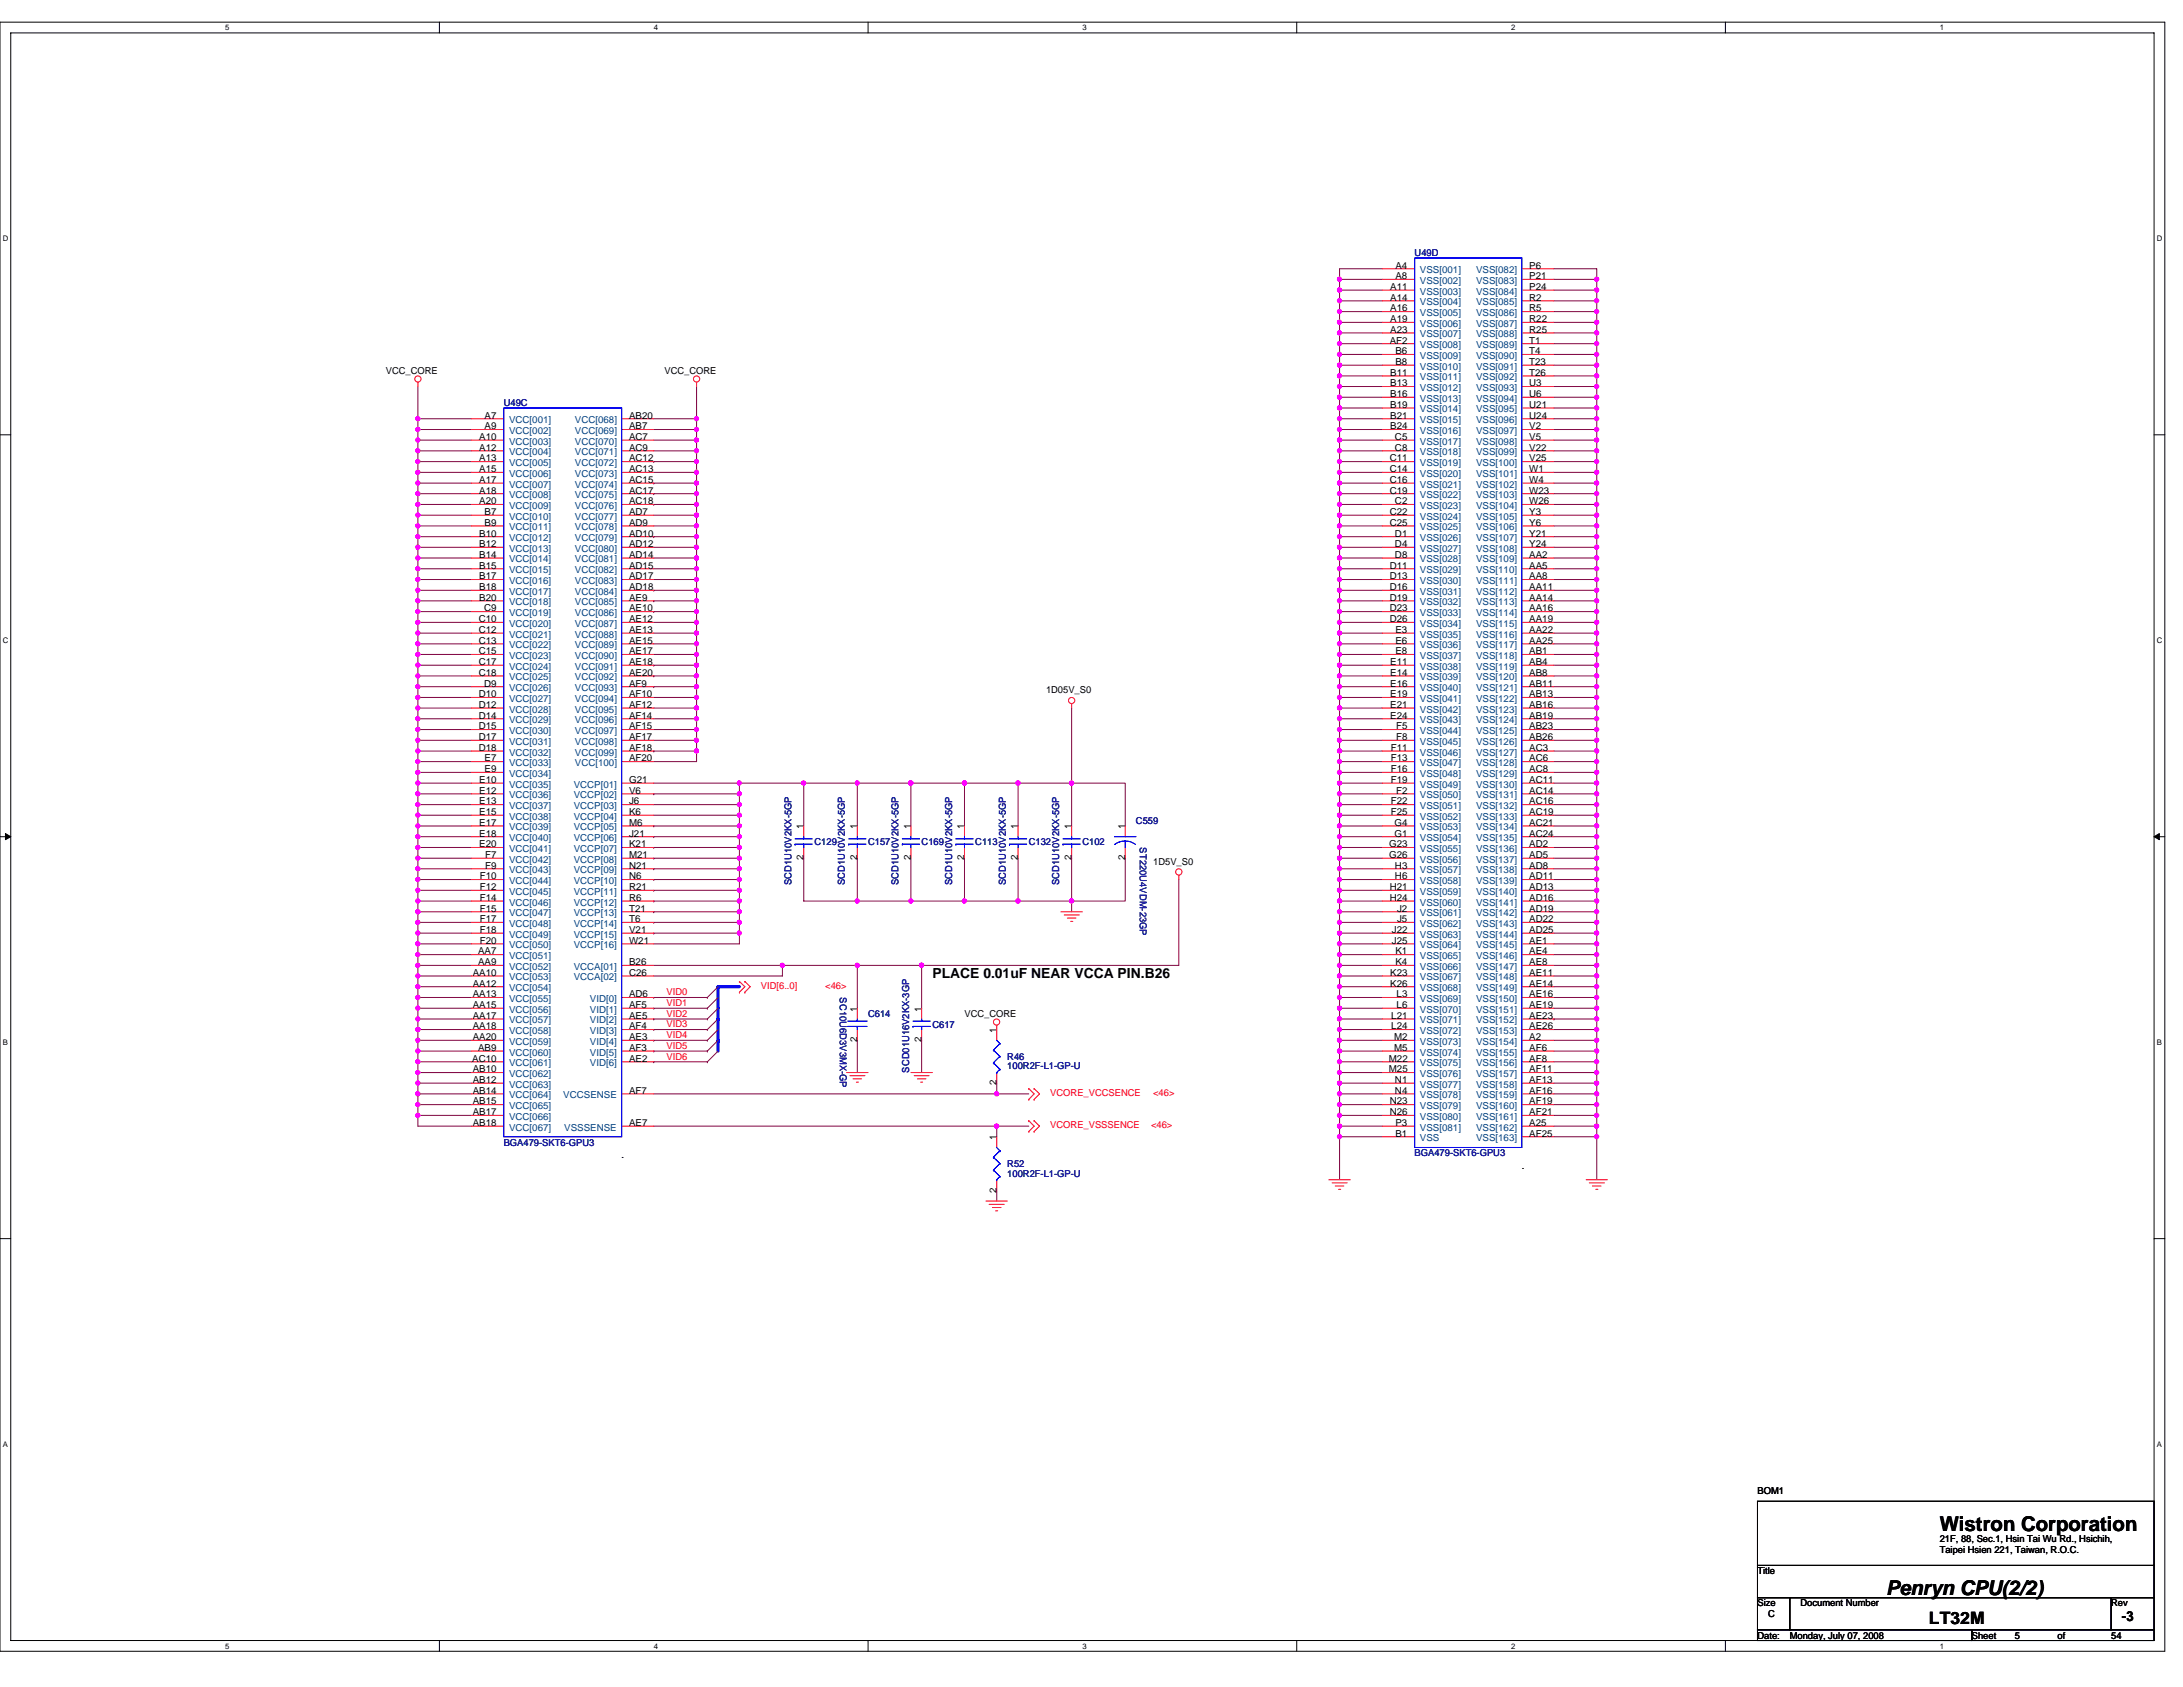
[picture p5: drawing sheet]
<svg xmlns="http://www.w3.org/2000/svg" width="279mm" height="216mm" viewBox="0 0 279 216" stroke-linecap="round" stroke-linejoin="round" font-family="sans-serif">
<defs><g id="words">
<g font-size="2.6">
<text x="248.3" y="195.9">Wistron Corporation</text>
<text x="241.4" y="204.1">Penryn CPU(2/2)</text>
</g>
<text font-size="2.2" x="246.9" y="207.9">LT32M</text>
<g font-size="1.8">
<text x="119.3" y="125.2">PLACE 0.01uF NEAR VCCA PIN.B26</text>
<text x="271.6" y="207.5">-3</text>
</g>
<g font-size="1.2">
<text x="178.6" y="35.7">A8</text>
<text x="178.6" y="34.4">A4</text>
<text x="195.7" y="34.4">P6</text>
<text x="195.7" y="35.7">P21</text>
<text x="177.9" y="37.1">A11</text>
<text x="177.9" y="38.5">A14</text>
<text x="177.9" y="39.9">A16</text>
<text x="177.9" y="41.2">A19</text>
<text x="195.7" y="37.1">P24</text>
<text x="195.7" y="38.5">R2</text>
<text x="195.7" y="39.9">R5</text>
<text x="195.7" y="41.2">R22</text>
<text x="49.4" y="47.9">VCC_CORE</text>
<text x="85" y="47.9">VCC_CORE</text>
<text x="177.9" y="44">AF2</text>
<text x="177.9" y="42.6">A23</text>
<text x="178.6" y="45.3">B6</text>
<text x="178.6" y="46.7">B8</text>
<text x="195.7" y="42.6">R25</text>
<text x="195.7" y="44">T1</text>
<text x="195.7" y="45.3">T4</text>
<text x="195.7" y="46.7">T23</text>
<text x="62" y="53.6">A7</text>
<text x="80.5" y="53.6">AB20</text>
<text x="177.9" y="48.1">B11</text>
<text x="177.9" y="49.4">B13</text>
<text x="177.9" y="50.8">B16</text>
<text x="177.9" y="52.2">B19</text>
<text x="177.9" y="53.6">B21</text>
<text x="195.7" y="48.1">T26</text>
<text x="195.7" y="49.4">U3</text>
<text x="195.7" y="50.8">U6</text>
<text x="195.7" y="52.2">U21</text>
<text x="195.7" y="53.6">U24</text>
<text x="61.3" y="56.3">A10</text>
<text x="61.3" y="57.7">A12</text>
<text x="61.3" y="59.1">A13</text>
<text x="62" y="54.9">A9</text>
<text x="80.5" y="54.9">AB7</text>
<text x="80.5" y="56.3">AC7</text>
<text x="80.5" y="57.7">AC9</text>
<text x="80.5" y="59.1">AC12</text>
<text x="177.9" y="59.1">C11</text>
<text x="177.9" y="54.9">B24</text>
<text x="178.5" y="56.3">C5</text>
<text x="178.5" y="57.7">C8</text>
<text x="195.7" y="54.9">V2</text>
<text x="195.7" y="56.3">V5</text>
<text x="195.7" y="57.7">V22</text>
<text x="195.7" y="59.1">V25</text>
<text x="61.3" y="60.4">A15</text>
<text x="61.3" y="61.8">A17</text>
<text x="61.3" y="63.2">A18</text>
<text x="61.3" y="64.5">A20</text>
<text x="62" y="65.9">B7</text>
<text x="80.5" y="60.4">AC13</text>
<text x="80.5" y="61.8">AC15</text>
<text x="80.5" y="63.2">AC17</text>
<text x="80.5" y="64.5">AC18</text>
<text x="80.5" y="65.9">AD7</text>
<text x="177.9" y="60.4">C14</text>
<text x="177.9" y="61.8">C16</text>
<text x="177.9" y="63.2">C19</text>
<text x="177.9" y="65.9">C22</text>
<text x="178.5" y="64.5">C2</text>
<text x="195.7" y="60.4">W1</text>
<text x="195.7" y="61.8">W4</text>
<text x="195.7" y="63.2">W23</text>
<text x="195.7" y="64.5">W26</text>
<text x="195.7" y="65.9">Y3</text>
<text x="61.3" y="68.7">B10</text>
<text x="61.3" y="70">B12</text>
<text x="61.3" y="71.4">B14</text>
<text x="62" y="67.3">B9</text>
<text x="80.5" y="67.3">AD9</text>
<text x="80.5" y="68.7">AD10</text>
<text x="80.5" y="70">AD12</text>
<text x="80.5" y="71.4">AD14</text>
<text x="177.9" y="67.3">C25</text>
<text x="178.5" y="68.7">D1</text>
<text x="178.5" y="70">D4</text>
<text x="178.5" y="71.4">D8</text>
<text x="195.7" y="68.7">Y21</text>
<text x="195.7" y="70">Y24</text>
<text x="195.7" y="71.4">AA2</text>
<text x="195.7" y="67.3">Y6</text>
<text x="61.3" y="72.8">B15</text>
<text x="61.3" y="74.1">B17</text>
<text x="61.3" y="75.5">B18</text>
<text x="61.3" y="76.9">B20</text>
<text x="80.5" y="72.8">AD15</text>
<text x="80.5" y="74.1">AD17</text>
<text x="80.5" y="75.5">AD18</text>
<text x="80.5" y="76.9">AE9</text>
<text x="177.9" y="72.8">D11</text>
<text x="177.9" y="74.1">D13</text>
<text x="177.9" y="75.5">D16</text>
<text x="177.9" y="76.9">D19</text>
<text x="195.7" y="72.8">AA5</text>
<text x="195.7" y="74.1">AA8</text>
<text x="195.7" y="75.5">AA11</text>
<text x="195.7" y="76.9">AA14</text>
<text x="61.3" y="79.6">C10</text>
<text x="61.3" y="81">C12</text>
<text x="61.3" y="82.4">C13</text>
<text x="61.3" y="83.7">C15</text>
<text x="62" y="78.3">C9</text>
<text x="80.5" y="78.3">AE10</text>
<text x="80.5" y="79.6">AE12</text>
<text x="80.5" y="81">AE13</text>
<text x="80.5" y="82.4">AE15</text>
<text x="80.5" y="83.7">AE17</text>
<text x="177.9" y="78.3">D23</text>
<text x="177.9" y="79.6">D26</text>
<text x="178.6" y="81">E3</text>
<text x="178.6" y="82.4">E6</text>
<text x="178.6" y="83.7">E8</text>
<text x="195.7" y="78.3">AA16</text>
<text x="195.7" y="79.6">AA19</text>
<text x="195.7" y="81">AA22</text>
<text x="195.7" y="82.4">AA25</text>
<text x="195.7" y="83.7">AB1</text>
<text x="61.3" y="85.1">C17</text>
<text x="61.3" y="86.5">C18</text>
<text x="61.3" y="89.2">D10</text>
<text x="62" y="87.9">D9</text>
<text x="80.5" y="85.1">AE18</text>
<text x="80.5" y="86.5">AE20</text>
<text x="80.5" y="87.9">AF9</text>
<text x="80.5" y="89.2">AF10</text>
<text x="133.9" y="88.7">1D05V_S0</text>
<text x="177.9" y="85.1">E11</text>
<text x="177.9" y="86.5">E14</text>
<text x="177.9" y="87.9">E16</text>
<text x="177.9" y="89.2">E19</text>
<text x="195.7" y="85.1">AB4</text>
<text x="195.7" y="86.5">AB8</text>
<text x="195.7" y="87.9">AB11</text>
<text x="195.7" y="89.2">AB13</text>
<text x="61.3" y="90.6">D12</text>
<text x="61.3" y="92">D14</text>
<text x="61.3" y="93.3">D15</text>
<text x="61.3" y="94.7">D17</text>
<text x="80.5" y="90.6">AF12</text>
<text x="80.5" y="92">AF14</text>
<text x="80.5" y="93.3">AF15</text>
<text x="80.5" y="94.7">AF17</text>
<text x="177.9" y="90.6">E21</text>
<text x="177.9" y="92">E24</text>
<text x="178.7" y="93.3">F5</text>
<text x="178.7" y="94.7">F8</text>
<text x="195.7" y="90.6">AB16</text>
<text x="195.7" y="92">AB19</text>
<text x="195.7" y="93.3">AB23</text>
<text x="195.7" y="94.7">AB26</text>
<text x="61.3" y="96.1">D18</text>
<text x="61.3" y="100.2">E10</text>
<text x="61.3" y="101.6">E12</text>
<text x="62" y="97.5">E7</text>
<text x="62" y="98.8">E9</text>
<text x="80.5" y="100.2">G21</text>
<text x="80.5" y="101.6">V6</text>
<text x="80.5" y="96.1">AF18</text>
<text x="80.5" y="97.5">AF20</text>
<text x="178" y="96.1">F11</text>
<text x="178" y="97.5">F13</text>
<text x="178" y="98.8">F16</text>
<text x="178" y="100.2">F19</text>
<text x="178.7" y="101.6">F2</text>
<text x="195.7" y="96.1">AC3</text>
<text x="195.7" y="97.5">AC6</text>
<text x="195.7" y="98.8">AC8</text>
<text x="195.7" y="100.2">AC11</text>
<text x="195.7" y="101.6">AC14</text>
<text x="61.3" y="103">E13</text>
<text x="61.3" y="104.3">E15</text>
<text x="61.3" y="105.7">E17</text>
<text x="61.3" y="107.1">E18</text>
<text x="80.5" y="103">J6</text>
<text x="80.5" y="104.3">K6</text>
<text x="80.5" y="105.7">M6</text>
<text x="80.5" y="107.1">J21</text>
<text x="102.8" y="106.1" transform="rotate(-90 102.8 106.1)">1</text>
<text x="109.7" y="106.1" transform="rotate(-90 109.7 106.1)">1</text>
<text x="116.6" y="106.1" transform="rotate(-90 116.6 106.1)">1</text>
<text x="123.4" y="106.1" transform="rotate(-90 123.4 106.1)">1</text>
<text x="130.3" y="106.1" transform="rotate(-90 130.3 106.1)">1</text>
<text x="137.1" y="106.1" transform="rotate(-90 137.1 106.1)">1</text>
<text x="144" y="106.1" transform="rotate(-90 144 106.1)">1</text>
<text x="178" y="103">F22</text>
<text x="178" y="104.3">F25</text>
<text x="178.5" y="105.7">G4</text>
<text x="178.5" y="107.1">G1</text>
<text x="195.7" y="103">AC16</text>
<text x="195.7" y="104.3">AC19</text>
<text x="195.7" y="105.7">AC21</text>
<text x="195.7" y="107.1">AC24</text>
<text x="61.3" y="108.4">E20</text>
<text x="61.4" y="112.5">F10</text>
<text x="61.4" y="113.9">F12</text>
<text x="62.1" y="109.8">F7</text>
<text x="62.1" y="111.2">F9</text>
<text x="80.5" y="108.4">K21</text>
<text x="80.5" y="109.8">M21</text>
<text x="80.5" y="111.2">N21</text>
<text x="80.5" y="112.5">N6</text>
<text x="80.5" y="113.9">R21</text>
<text x="102.8" y="110.1" transform="rotate(-90 102.8 110.1)">2</text>
<text x="109.7" y="110.1" transform="rotate(-90 109.7 110.1)">2</text>
<text x="116.6" y="110.1" transform="rotate(-90 116.6 110.1)">2</text>
<text x="123.4" y="110.1" transform="rotate(-90 123.4 110.1)">2</text>
<text x="130.3" y="110.1" transform="rotate(-90 130.3 110.1)">2</text>
<text x="137.1" y="110.1" transform="rotate(-90 137.1 110.1)">2</text>
<text x="144" y="110.1" transform="rotate(-90 144 110.1)">2</text>
<text x="147.6" y="110.7">1D5V_S0</text>
<text x="177.8" y="108.4">G23</text>
<text x="177.8" y="109.8">G26</text>
<text x="177.9" y="113.9">H21</text>
<text x="178.5" y="111.2">H3</text>
<text x="178.5" y="112.5">H6</text>
<text x="195.7" y="108.4">AD2</text>
<text x="195.7" y="109.8">AD5</text>
<text x="195.7" y="111.2">AD8</text>
<text x="195.7" y="112.5">AD11</text>
<text x="195.7" y="113.9">AD13</text>
<text x="61.4" y="115.3">F14</text>
<text x="61.4" y="116.7">F15</text>
<text x="61.4" y="118">F17</text>
<text x="61.4" y="119.4">F18</text>
<text x="80.5" y="115.3">R6</text>
<text x="80.5" y="116.7">T21</text>
<text x="80.5" y="118">T6</text>
<text x="80.5" y="119.4">V21</text>
<text x="177.9" y="115.3">H24</text>
<text x="178.1" y="119.4">J22</text>
<text x="178.8" y="116.7">J2</text>
<text x="178.8" y="118">J5</text>
<text x="195.7" y="115.3">AD16</text>
<text x="195.7" y="116.7">AD19</text>
<text x="195.7" y="118">AD22</text>
<text x="195.7" y="119.4">AD25</text>
<text x="60.5" y="124.9">AA10</text>
<text x="61.2" y="122.2">AA7</text>
<text x="61.2" y="123.5">AA9</text>
<text x="61.4" y="120.8">F20</text>
<text x="80.5" y="123.5">B26</text>
<text x="80.5" y="120.8">W21</text>
<text x="80.5" y="124.9">C26</text>
<text x="177.9" y="124.9">K23</text>
<text x="178.1" y="120.8">J25</text>
<text x="178.6" y="122.2">K1</text>
<text x="178.6" y="123.5">K4</text>
<text x="195.7" y="124.9">AE11</text>
<text x="195.7" y="120.8">AE1</text>
<text x="195.7" y="122.2">AE4</text>
<text x="195.7" y="123.5">AE8</text>
<text x="60.5" y="126.3">AA12</text>
<text x="60.5" y="127.6">AA13</text>
<text x="60.5" y="129">AA15</text>
<text x="60.5" y="130.4">AA17</text>
<text x="60.5" y="131.7">AA18</text>
<text x="80.5" y="127.6">AD6</text>
<text x="80.5" y="129">AF5</text>
<text x="80.5" y="130.4">AE5</text>
<text x="80.5" y="131.7">AF4</text>
<text x="109.7" y="129.5" transform="rotate(-90 109.7 129.5)">1</text>
<text x="117.9" y="129.5" transform="rotate(-90 117.9 129.5)">1</text>
<text x="123.4" y="130.2">VCC_CORE</text>
<text x="177.9" y="126.3">K26</text>
<text x="178.1" y="130.4">L21</text>
<text x="178.1" y="131.7">L24</text>
<text x="178.8" y="127.6">L3</text>
<text x="178.8" y="129">L6</text>
<text x="195.7" y="131.7">AE26</text>
<text x="195.7" y="130.4">AE23</text>
<text x="195.7" y="129">AE19</text>
<text x="195.7" y="126.3">AE14</text>
<text x="195.7" y="127.6">AE16</text>
<text x="60.5" y="135.9">AC10</text>
<text x="60.5" y="133.1">AA20</text>
<text x="60.5" y="137.2">AB10</text>
<text x="61.2" y="134.5">AB9</text>
<text x="80.5" y="133.1">AE3</text>
<text x="80.5" y="134.5">AF3</text>
<text x="80.5" y="135.9">AE2</text>
<text x="109.7" y="133.4" transform="rotate(-90 109.7 133.4)">2</text>
<text x="117.9" y="133.4" transform="rotate(-90 117.9 133.4)">2</text>
<text x="127.6" y="132.2" transform="rotate(-90 127.6 132.2)">1</text>
<text x="177.8" y="135.9">M22</text>
<text x="177.8" y="137.2">M25</text>
<text x="178.4" y="133.1">M2</text>
<text x="178.4" y="134.5">M5</text>
<text x="195.7" y="137.2">AF11</text>
<text x="195.7" y="135.9">AF8</text>
<text x="195.7" y="134.5">AF6</text>
<text x="195.7" y="133.1">A2</text>
<text x="60.5" y="138.6">AB12</text>
<text x="60.5" y="140">AB14</text>
<text x="60.5" y="141.4">AB15</text>
<text x="60.5" y="142.7">AB17</text>
<text x="80.5" y="140">AF7</text>
<text x="127.6" y="138.9" transform="rotate(-90 127.6 138.9)">2</text>
<text x="177.9" y="141.4">N23</text>
<text x="177.9" y="142.7">N26</text>
<text x="178.5" y="138.6">N1</text>
<text x="178.5" y="140">N4</text>
<text x="195.7" y="142.7">AF21</text>
<text x="195.7" y="141.4">AF19</text>
<text x="195.7" y="140">AF16</text>
<text x="195.7" y="138.6">AF13</text>
<text x="60.5" y="144.1">AB18</text>
<text x="79.6" y="148.3">.</text>
<text x="80.5" y="144.1">AE7</text>
<text x="127.6" y="145.9" transform="rotate(-90 127.6 145.9)">1</text>
<text x="178.6" y="144.1">P3</text>
<text x="178.6" y="145.5">B1</text>
<text x="194.8" y="149.6">.</text>
<text x="195.7" y="144.1">A25</text>
<text x="195.7" y="145.5">AF25</text>
<text x="127.6" y="152.6" transform="rotate(-90 127.6 152.6)">2</text>
<text x="224.9" y="191.2">BOM1</text>
<text x="248.3" y="197.4">21F, 88, Sec.1, Hsin Tai Wu Rd., Hsichih,</text>
<text x="224.9" y="201.5">Title</text>
<text x="248.3" y="198.8">Taipei Hsien 221, Taiwan, R.O.C.</text>
<text x="224.9" y="205.6">Size</text>
<text x="224.9" y="209.7">Date:</text>
<text x="226.3" y="207">C</text>
<text x="229.1" y="209.7">Monday, July 07, 2008</text>
<text x="230.4" y="205.6">Document Number</text>
<text x="252.4" y="209.7">Sheet</text>
<text x="257.9" y="209.7">5</text>
<text x="263.4" y="209.7">of</text>
<text x="270.2" y="205.6">Rev</text>
<text x="270.2" y="209.7">54</text>
</g>
<g font-size="1.2" fill="#000080">
<text x="181.1" y="32.8">U49D</text>
<text x="64.5" y="52">U49C</text>
<text x="145.4" y="105.5">C559</text>
<text x="101.3" y="113.3" transform="rotate(-90 101.3 113.3)">SCD1U10V2KX-5GP</text>
<text x="104.2" y="108.2">C129</text>
<text x="108.1" y="113.3" transform="rotate(-90 108.1 113.3)">SCD1U10V2KX-5GP</text>
<text x="111.1" y="108.2">C157</text>
<text x="115" y="113.3" transform="rotate(-90 115 113.3)">SCD1U10V2KX-5GP</text>
<text x="118" y="108.2">C169</text>
<text x="121.9" y="113.3" transform="rotate(-90 121.9 113.3)">SCD1U10V2KX-5GP</text>
<text x="124.8" y="108.2">C113</text>
<text x="128.7" y="113.3" transform="rotate(-90 128.7 113.3)">SCD1U10V2KX-5GP</text>
<text x="131.7" y="108.2">C132</text>
<text x="135.6" y="113.3" transform="rotate(-90 135.6 113.3)">SCD1U10V2KX-5GP</text>
<text x="138.5" y="108.2">C102</text>
<text x="145.9" y="108.5" transform="rotate(90 145.9 108.5)">ST220U4VDM-23GP</text>
<text x="107.5" y="127.7" transform="rotate(90 107.5 127.7)">SC10U6D3V3MX-GP</text>
<text x="111.1" y="130.2">C614</text>
<text x="119.3" y="131.5">C617</text>
<text x="116.4" y="137.3" transform="rotate(-90 116.4 137.3)">SCD01U16V2KX-3GP</text>
<text x="128.9" y="135.6">R46</text>
<text x="128.9" y="136.9">100R2F-L1-GP-U</text>
<text x="64.5" y="146.6">BGA479-SKT6-GPU3</text>
<text x="128.9" y="149.4">R52</text>
<text x="181.1" y="148">BGA479-SKT6-GPU3</text>
<text x="128.9" y="150.6">100R2F-L1-GP-U</text>
</g>
<g font-size="1.2" fill="#004080">
<text x="181.7" y="35">VSS[001]</text>
<text x="188.9" y="35">VSS[082]</text>
<text x="181.7" y="36.3">VSS[002]</text>
<text x="181.7" y="37.7">VSS[003]</text>
<text x="181.7" y="39.1">VSS[004]</text>
<text x="181.7" y="40.4">VSS[005]</text>
<text x="181.7" y="41.8">VSS[006]</text>
<text x="188.9" y="36.3">VSS[083]</text>
<text x="188.9" y="37.7">VSS[084]</text>
<text x="188.9" y="39.1">VSS[085]</text>
<text x="188.9" y="40.4">VSS[086]</text>
<text x="188.9" y="41.8">VSS[087]</text>
<text x="181.7" y="43.2">VSS[007]</text>
<text x="181.7" y="44.6">VSS[008]</text>
<text x="181.7" y="45.9">VSS[009]</text>
<text x="181.7" y="47.3">VSS[010]</text>
<text x="188.9" y="43.2">VSS[088]</text>
<text x="188.9" y="44.6">VSS[089]</text>
<text x="188.9" y="45.9">VSS[090]</text>
<text x="188.9" y="47.3">VSS[091]</text>
<text x="181.7" y="48.7">VSS[011]</text>
<text x="181.7" y="50">VSS[012]</text>
<text x="181.7" y="51.4">VSS[013]</text>
<text x="181.7" y="52.8">VSS[014]</text>
<text x="188.9" y="48.7">VSS[092]</text>
<text x="188.9" y="50">VSS[093]</text>
<text x="188.9" y="51.4">VSS[094]</text>
<text x="188.9" y="52.8">VSS[095]</text>
<text x="65.2" y="54.2">VCC[001]</text>
<text x="65.2" y="55.5">VCC[002]</text>
<text x="65.2" y="56.9">VCC[003]</text>
<text x="65.2" y="58.3">VCC[004]</text>
<text x="65.2" y="59.6">VCC[005]</text>
<text x="73.6" y="54.2">VCC[068]</text>
<text x="73.6" y="55.5">VCC[069]</text>
<text x="73.6" y="56.9">VCC[070]</text>
<text x="73.6" y="58.3">VCC[071]</text>
<text x="73.6" y="59.6">VCC[072]</text>
<text x="181.7" y="54.2">VSS[015]</text>
<text x="181.7" y="55.5">VSS[016]</text>
<text x="181.7" y="56.9">VSS[017]</text>
<text x="181.7" y="58.3">VSS[018]</text>
<text x="181.7" y="59.6">VSS[019]</text>
<text x="188.9" y="54.2">VSS[096]</text>
<text x="188.9" y="55.5">VSS[097]</text>
<text x="188.9" y="56.9">VSS[098]</text>
<text x="188.9" y="58.3">VSS[099]</text>
<text x="188.9" y="59.6">VSS[100]</text>
<text x="65.2" y="61">VCC[006]</text>
<text x="65.2" y="62.4">VCC[007]</text>
<text x="65.2" y="63.8">VCC[008]</text>
<text x="65.2" y="65.1">VCC[009]</text>
<text x="73.6" y="61">VCC[073]</text>
<text x="73.6" y="62.4">VCC[074]</text>
<text x="73.6" y="63.8">VCC[075]</text>
<text x="73.6" y="65.1">VCC[076]</text>
<text x="181.7" y="61">VSS[020]</text>
<text x="181.7" y="62.4">VSS[021]</text>
<text x="181.7" y="63.8">VSS[022]</text>
<text x="181.7" y="65.1">VSS[023]</text>
<text x="188.9" y="61">VSS[101]</text>
<text x="188.9" y="62.4">VSS[102]</text>
<text x="188.9" y="63.8">VSS[103]</text>
<text x="188.9" y="65.1">VSS[104]</text>
<text x="65.2" y="66.5">VCC[010]</text>
<text x="65.2" y="67.9">VCC[011]</text>
<text x="65.2" y="69.3">VCC[012]</text>
<text x="65.2" y="70.6">VCC[013]</text>
<text x="65.2" y="72">VCC[014]</text>
<text x="73.6" y="66.5">VCC[077]</text>
<text x="73.6" y="67.9">VCC[078]</text>
<text x="73.6" y="69.3">VCC[079]</text>
<text x="73.6" y="70.6">VCC[080]</text>
<text x="73.6" y="72">VCC[081]</text>
<text x="181.7" y="66.5">VSS[024]</text>
<text x="181.7" y="67.9">VSS[025]</text>
<text x="181.7" y="69.3">VSS[026]</text>
<text x="181.7" y="70.6">VSS[027]</text>
<text x="181.7" y="72">VSS[028]</text>
<text x="188.9" y="66.5">VSS[105]</text>
<text x="188.9" y="69.3">VSS[107]</text>
<text x="188.9" y="70.6">VSS[108]</text>
<text x="188.9" y="72">VSS[109]</text>
<text x="188.9" y="67.9">VSS[106]</text>
<text x="65.2" y="73.4">VCC[015]</text>
<text x="65.2" y="74.7">VCC[016]</text>
<text x="65.2" y="76.1">VCC[017]</text>
<text x="65.2" y="77.5">VCC[018]</text>
<text x="73.6" y="73.4">VCC[082]</text>
<text x="73.6" y="74.7">VCC[083]</text>
<text x="73.6" y="76.1">VCC[084]</text>
<text x="73.6" y="77.5">VCC[085]</text>
<text x="181.7" y="73.4">VSS[029]</text>
<text x="181.7" y="74.7">VSS[030]</text>
<text x="181.7" y="76.1">VSS[031]</text>
<text x="181.7" y="77.5">VSS[032]</text>
<text x="188.9" y="73.4">VSS[110]</text>
<text x="188.9" y="74.7">VSS[111]</text>
<text x="188.9" y="76.1">VSS[112]</text>
<text x="188.9" y="77.5">VSS[113]</text>
<text x="65.2" y="78.8">VCC[019]</text>
<text x="65.2" y="80.2">VCC[020]</text>
<text x="65.2" y="81.6">VCC[021]</text>
<text x="65.2" y="83">VCC[022]</text>
<text x="73.6" y="78.8">VCC[086]</text>
<text x="73.6" y="80.2">VCC[087]</text>
<text x="73.6" y="81.6">VCC[088]</text>
<text x="73.6" y="83">VCC[089]</text>
<text x="181.7" y="78.8">VSS[033]</text>
<text x="181.7" y="80.2">VSS[034]</text>
<text x="181.7" y="81.6">VSS[035]</text>
<text x="181.7" y="83">VSS[036]</text>
<text x="188.9" y="78.8">VSS[114]</text>
<text x="188.9" y="80.2">VSS[115]</text>
<text x="188.9" y="81.6">VSS[116]</text>
<text x="188.9" y="83">VSS[117]</text>
<text x="65.2" y="84.3">VCC[023]</text>
<text x="65.2" y="85.7">VCC[024]</text>
<text x="65.2" y="87.1">VCC[025]</text>
<text x="65.2" y="88.5">VCC[026]</text>
<text x="65.2" y="89.8">VCC[027]</text>
<text x="73.6" y="84.3">VCC[090]</text>
<text x="73.6" y="85.7">VCC[091]</text>
<text x="73.6" y="87.1">VCC[092]</text>
<text x="73.6" y="88.5">VCC[093]</text>
<text x="73.6" y="89.8">VCC[094]</text>
<text x="181.7" y="84.3">VSS[037]</text>
<text x="181.7" y="85.7">VSS[038]</text>
<text x="181.7" y="87.1">VSS[039]</text>
<text x="181.7" y="88.5">VSS[040]</text>
<text x="181.7" y="89.8">VSS[041]</text>
<text x="188.9" y="84.3">VSS[118]</text>
<text x="188.9" y="85.7">VSS[119]</text>
<text x="188.9" y="87.1">VSS[120]</text>
<text x="188.9" y="88.5">VSS[121]</text>
<text x="188.9" y="89.8">VSS[122]</text>
<text x="65.2" y="91.2">VCC[028]</text>
<text x="65.2" y="92.6">VCC[029]</text>
<text x="65.2" y="93.9">VCC[030]</text>
<text x="65.2" y="95.3">VCC[031]</text>
<text x="73.6" y="91.2">VCC[095]</text>
<text x="73.6" y="92.6">VCC[096]</text>
<text x="73.6" y="93.9">VCC[097]</text>
<text x="73.6" y="95.3">VCC[098]</text>
<text x="181.7" y="91.2">VSS[042]</text>
<text x="181.7" y="92.6">VSS[043]</text>
<text x="181.7" y="93.9">VSS[044]</text>
<text x="181.7" y="95.3">VSS[045]</text>
<text x="188.9" y="91.2">VSS[123]</text>
<text x="188.9" y="92.6">VSS[124]</text>
<text x="188.9" y="93.9">VSS[125]</text>
<text x="188.9" y="95.3">VSS[126]</text>
<text x="65.2" y="96.7">VCC[032]</text>
<text x="65.2" y="98">VCC[033]</text>
<text x="65.2" y="99.4">VCC[034]</text>
<text x="65.2" y="100.8">VCC[035]</text>
<text x="73.4" y="100.8">VCCP[01]</text>
<text x="73.6" y="96.7">VCC[099]</text>
<text x="73.6" y="98">VCC[100]</text>
<text x="181.7" y="96.7">VSS[046]</text>
<text x="181.7" y="98">VSS[047]</text>
<text x="181.7" y="99.4">VSS[048]</text>
<text x="181.7" y="100.8">VSS[049]</text>
<text x="188.9" y="96.7">VSS[127]</text>
<text x="188.9" y="98">VSS[128]</text>
<text x="188.9" y="99.4">VSS[129]</text>
<text x="188.9" y="100.8">VSS[130]</text>
<text x="65.2" y="102.2">VCC[036]</text>
<text x="65.2" y="103.5">VCC[037]</text>
<text x="65.2" y="104.9">VCC[038]</text>
<text x="65.2" y="106.3">VCC[039]</text>
<text x="65.2" y="107.7">VCC[040]</text>
<text x="73.4" y="103.5">VCCP[03]</text>
<text x="73.4" y="104.9">VCCP[04]</text>
<text x="73.4" y="106.3">VCCP[05]</text>
<text x="73.4" y="107.7">VCCP[06]</text>
<text x="73.4" y="102.2">VCCP[02]</text>
<text x="181.7" y="102.2">VSS[050]</text>
<text x="181.7" y="103.5">VSS[051]</text>
<text x="181.7" y="104.9">VSS[052]</text>
<text x="181.7" y="106.3">VSS[053]</text>
<text x="181.7" y="107.7">VSS[054]</text>
<text x="188.9" y="102.2">VSS[131]</text>
<text x="188.9" y="103.5">VSS[132]</text>
<text x="188.9" y="104.9">VSS[133]</text>
<text x="188.9" y="106.3">VSS[134]</text>
<text x="188.9" y="107.7">VSS[135]</text>
<text x="65.2" y="109">VCC[041]</text>
<text x="65.2" y="110.4">VCC[042]</text>
<text x="65.2" y="111.8">VCC[043]</text>
<text x="65.2" y="113.1">VCC[044]</text>
<text x="73.4" y="109">VCCP[07]</text>
<text x="73.4" y="110.4">VCCP[08]</text>
<text x="73.4" y="111.8">VCCP[09]</text>
<text x="73.4" y="113.1">VCCP[10]</text>
<text x="181.7" y="109">VSS[055]</text>
<text x="181.7" y="110.4">VSS[056]</text>
<text x="181.7" y="111.8">VSS[057]</text>
<text x="181.7" y="113.1">VSS[058]</text>
<text x="188.9" y="109">VSS[136]</text>
<text x="188.9" y="110.4">VSS[137]</text>
<text x="188.9" y="111.8">VSS[138]</text>
<text x="188.9" y="113.1">VSS[139]</text>
<text x="65.2" y="114.5">VCC[045]</text>
<text x="65.2" y="115.9">VCC[046]</text>
<text x="65.2" y="117.3">VCC[047]</text>
<text x="65.2" y="118.6">VCC[048]</text>
<text x="65.2" y="120">VCC[049]</text>
<text x="73.4" y="114.5">VCCP[11]</text>
<text x="73.4" y="115.9">VCCP[12]</text>
<text x="73.4" y="117.3">VCCP[13]</text>
<text x="73.4" y="118.6">VCCP[14]</text>
<text x="73.4" y="120">VCCP[15]</text>
<text x="181.7" y="114.5">VSS[059]</text>
<text x="181.7" y="115.9">VSS[060]</text>
<text x="181.7" y="117.3">VSS[061]</text>
<text x="181.7" y="118.6">VSS[062]</text>
<text x="181.7" y="120">VSS[063]</text>
<text x="188.9" y="114.5">VSS[140]</text>
<text x="188.9" y="115.9">VSS[141]</text>
<text x="188.9" y="117.3">VSS[142]</text>
<text x="188.9" y="118.6">VSS[143]</text>
<text x="188.9" y="120">VSS[144]</text>
<text x="65.2" y="121.4">VCC[050]</text>
<text x="65.2" y="122.7">VCC[051]</text>
<text x="65.2" y="124.1">VCC[052]</text>
<text x="65.2" y="125.5">VCC[053]</text>
<text x="73.4" y="124.1">VCCA[01]</text>
<text x="73.4" y="121.4">VCCP[16]</text>
<text x="73.4" y="125.5">VCCA[02]</text>
<text x="181.7" y="121.4">VSS[064]</text>
<text x="181.7" y="122.7">VSS[065]</text>
<text x="181.7" y="124.1">VSS[066]</text>
<text x="181.7" y="125.5">VSS[067]</text>
<text x="188.9" y="125.5">VSS[148]</text>
<text x="188.9" y="121.4">VSS[145]</text>
<text x="188.9" y="122.7">VSS[146]</text>
<text x="188.9" y="124.1">VSS[147]</text>
<text x="65.2" y="126.9">VCC[054]</text>
<text x="65.2" y="128.2">VCC[055]</text>
<text x="65.2" y="129.6">VCC[056]</text>
<text x="65.2" y="131">VCC[057]</text>
<text x="75.5" y="128.2">VID[0]</text>
<text x="75.5" y="129.6">VID[1]</text>
<text x="75.5" y="131">VID[2]</text>
<text x="181.7" y="126.9">VSS[068]</text>
<text x="181.7" y="128.2">VSS[069]</text>
<text x="181.7" y="129.6">VSS[070]</text>
<text x="181.7" y="131">VSS[071]</text>
<text x="188.9" y="131">VSS[152]</text>
<text x="188.9" y="129.6">VSS[151]</text>
<text x="188.9" y="126.9">VSS[149]</text>
<text x="188.9" y="128.2">VSS[150]</text>
<text x="65.2" y="132.3">VCC[058]</text>
<text x="65.2" y="133.7">VCC[059]</text>
<text x="65.2" y="135.1">VCC[060]</text>
<text x="65.2" y="136.5">VCC[061]</text>
<text x="65.2" y="137.8">VCC[062]</text>
<text x="75.5" y="132.3">VID[3]</text>
<text x="75.5" y="133.7">VID[4]</text>
<text x="75.5" y="135.1">VID[5]</text>
<text x="75.5" y="136.5">VID[6]</text>
<text x="181.7" y="132.3">VSS[072]</text>
<text x="181.7" y="133.7">VSS[073]</text>
<text x="181.7" y="135.1">VSS[074]</text>
<text x="181.7" y="136.5">VSS[075]</text>
<text x="181.7" y="137.8">VSS[076]</text>
<text x="188.9" y="137.8">VSS[157]</text>
<text x="188.9" y="136.5">VSS[156]</text>
<text x="188.9" y="135.1">VSS[155]</text>
<text x="188.9" y="133.7">VSS[154]</text>
<text x="188.9" y="132.3">VSS[153]</text>
<text x="65.2" y="139.2">VCC[063]</text>
<text x="65.2" y="140.6">VCC[064]</text>
<text x="65.2" y="141.9">VCC[065]</text>
<text x="65.2" y="143.3">VCC[066]</text>
<text x="72.1" y="140.6">VCCSENSE</text>
<text x="181.7" y="139.2">VSS[077]</text>
<text x="181.7" y="140.6">VSS[078]</text>
<text x="181.7" y="141.9">VSS[079]</text>
<text x="181.7" y="143.3">VSS[080]</text>
<text x="188.9" y="143.3">VSS[161]</text>
<text x="188.9" y="141.9">VSS[160]</text>
<text x="188.9" y="140.6">VSS[159]</text>
<text x="188.9" y="139.2">VSS[158]</text>
<text x="65.2" y="144.7">VCC[067]</text>
<text x="72.2" y="144.7">VSSSENSE</text>
<text x="181.7" y="144.7">VSS[081]</text>
<text x="181.7" y="146">VSS</text>
<text x="188.9" y="144.7">VSS[162]</text>
<text x="188.9" y="146">VSS[163]</text>
</g>
<g font-size="1.2" fill="#f00">
<text x="85.3" y="127.4">VID0</text>
<text x="85.3" y="128.8">VID1</text>
<text x="85.3" y="130.1">VID2</text>
<text x="85.3" y="131.5">VID3</text>
<text x="97.4" y="126.6">VID[6..0]</text>
<text x="105.6" y="126.6">&lt;46&gt;</text>
<text x="85.3" y="132.9">VID4</text>
<text x="85.3" y="134.2">VID5</text>
<text x="85.3" y="135.6">VID6</text>
<text x="134.4" y="140.3">VCORE_VCCSENCE</text>
<text x="147.6" y="140.3">&lt;46&gt;</text>
<text x="134.4" y="144.4">VCORE_VSSSENCE</text>
<text x="147.3" y="144.4">&lt;46&gt;</text>
</g>
<g font-size="1">
<text x="28.8" y="3.9">5</text>
<text x="83.7" y="3.9">4</text>
<text x="138.5" y="3.9">3</text>
<text x="193.4" y="3.9">2</text>
<text x="248.3" y="3.9">1</text>
<text x=".4" y="30.8">D</text>
<text x="276.1" y="30.8">D</text>
<text x=".4" y="82.3">C</text>
<text x="276.1" y="82.3">C</text>
<text x=".4" y="133.7">B</text>
<text x="276.1" y="133.7">B</text>
<text x=".4" y="185.1">A</text>
<text x="276.1" y="185.1">A</text>
<text x="28.8" y="211">5</text>
<text x="83.7" y="211">4</text>
<text x="138.5" y="211">3</text>
<text x="193.4" y="211">2</text>
<text x="248.3" y="211">1</text>
</g>
</g></defs>
<path d="M0 2.8h277.1v208.5h-277.1zM1.4 4.2h274.3v205.8h-274.3z" fill="none" stroke="#000" stroke-width=".13"/>
<g fill="#fff">
<path d="M28.8 3h.6v1.1h-.6z"/>
<path d="M28.8 210.1h.6v1.1h-.6z"/>
</g>
<path d="M56.2 2.8v1.4M56.2 210v1.3" fill="none" stroke="#000" stroke-width=".13"/>
<g fill="#fff">
<path d="M83.7 3h.5v1.1h-.5z"/>
<path d="M83.7 210.1h.5v1.1h-.5z"/>
</g>
<path d="M111.1 2.8v1.4M111.1 210v1.3" fill="none" stroke="#000" stroke-width=".13"/>
<g fill="#fff">
<path d="M138.5 3h.6v1.1h-.6z"/>
<path d="M138.5 210.1h.6v1.1h-.6z"/>
</g>
<path d="M166 2.8v1.4M166 210v1.3" fill="none" stroke="#000" stroke-width=".13"/>
<g fill="#fff">
<path d="M193.4 3h.6v1.1h-.6z"/>
<path d="M193.4 210.1h.6v1.1h-.6z"/>
</g>
<path d="M220.8 2.8v1.4M220.8 210v1.3" fill="none" stroke="#000" stroke-width=".13"/>
<g fill="#fff">
<path d="M248.3 3h.5v1.1h-.5z"/>
<path d="M248.3 210.1h.5v1.1h-.5z"/>
<path d="M.4 29.9h.7v1.1h-.7z"/>
<path d="M276.1 29.9h.7v1.1h-.7z"/>
<path d="M.4 81.4h.7v1.1h-.7z"/>
<path d="M276.1 81.4h.7v1.1h-.7z"/>
</g>
<path d="M0 55.6h1.4M275.7 55.6h1.4" fill="none" stroke="#000" stroke-width=".13"/>
<g fill="#fff">
<path d="M.4 132.8h.6v1.1h-.6z"/>
<path d="M276.1 132.8h.6v1.1h-.6z"/>
</g>
<path d="M0 107.1h1.4M275.7 107.1h1.4" fill="none" stroke="#000" stroke-width=".13"/>
<path d="M.7 106.7l.7 .4-.7 .4zM275.7 107.1l.7-.4v.8z" fill="#000" stroke="#000" stroke-width=".13"/>
<g fill="#fff">
<path d="M.4 184.2h.6v1.1h-.6z"/>
<path d="M276.1 184.2h.6v1.1h-.6z"/>
</g>
<path d="M0 158.5h1.4M275.7 158.5h1.4M224.9 192.1h50.8v8.2h-50.8zM224.9 200.3h50.8v4.2h-50.8zM224.9 204.5h4.2v4.1h-4.2zM224.9 208.6h27.5v1.4h-27.5zM229.1 204.5h41.1v4.1h-41.1zM252.4 208.6h23.3v1.4h-23.3zM270.2 204.5h5.5v4.1h-5.5z" fill="none" stroke="#000" stroke-width=".13"/>
<g fill="none" stroke="#800040" stroke-width=".13">
<path d="M171.4 35.8v1.3h5.5M171.4 35.8h.1M171.4 37.1v1.4h5.5M171.4 37.1h.1M171.4 38.5v1.4h5.5M171.4 38.5h.1M171.4 39.9v1.4h5.5M171.4 39.9h.1M176.9 34.4h-5.5v1.4h5.5M198.9 34.4h5.5v1.4M198.9 35.8h5.5M198.9 37.1h5.5"/>
<path d="M198.9 38.5h5.5M198.9 39.9h5.5M204.4 35.8h.1M204.4 37.1h.1M204.4 38.5h.1M204.4 39.9h.1M204.4 35.8v94.6M53.5 56.3h.1M53.5 59.1h.1M53.5 59.1h6.8M53.5 55v1.3M53.5 55h6.8"/>
<path d="M53.5 57.7v1.4M53.5 57.7h6.8M53.5 56.3h6.8M53.5 53.6h6.8M53.5 53.6h.1M53.5 49.5v4.1M53.5 53.6v1.4M53.5 56.3v1.4M53.5 59.1v1.4M83.7 53.6h5.5M83.7 55h5.5M83.7 56.3h5.5"/>
<path d="M83.7 57.7h5.5M83.7 59.1h.1M83.7 59.1h5.5M89.2 49.5v4.1M89.2 53.6h.1M89.2 55h.1M89.2 56.3h.1M89.2 59.1v1.4M89.2 57.7h.1M89.2 53.6v5.5M171.4 41.3v1.3h5.5M171.4 41.3h.1"/>
<path d="M171.4 42.6v1.4h5.5M171.4 42.6h.1M171.4 44v1.4h5.5M171.4 44h.1M171.4 45.4v1.3h5.5M171.4 45.4h.1M171.4 46.7h.1M171.4 48.1h5.5M171.4 48.1v1.4h5.5M171.4 48.1h.1M171.4 49.5v1.3h5.5M171.4 49.5h.1"/>
<path d="M171.4 50.8v1.4h5.5M171.4 50.8h.1M171.4 52.2v1.4h5.5M171.4 52.2h.1M171.4 53.6v1.4h5.5M171.4 53.6h.1M171.4 55v1.3h5.5M171.4 55h.1M171.4 56.3v1.4h5.5M171.4 56.3h.1M171.4 57.7v1.4h5.5M171.4 57.7h.1"/>
<path d="M171.4 59.1v1.4h5.5M171.4 59.1h.1M171.4 46.7v1.4M198.9 41.3h5.5M198.9 42.6h5.5M198.9 44h5.5M198.9 45.4h5.5M198.9 46.7h5.5M198.9 48.1h5.5M198.9 49.5h5.5M198.9 50.8h5.5M198.9 52.2h5.5"/>
<path d="M198.9 53.6h5.5M198.9 55h5.5M198.9 56.3h5.5M198.9 57.7h5.5M198.9 59.1h5.5M204.4 41.3h.1M204.4 42.6h.1M204.4 44h.1M204.4 45.4h.1M204.4 46.7h.1M204.4 48.1h.1M204.4 49.5h.1"/>
<path d="M204.4 50.8h.1M204.4 52.2h.1M204.4 53.6h.1M204.4 55h.1M204.4 56.3h.1M204.4 57.7h.1M204.4 59.1h.1M53.5 79.7v1.3M53.5 79.7h6.8M53.5 71.4h6.8M53.5 76.9h6.8M53.5 78.3h6.8"/>
<path d="M53.5 72.8h6.8M53.5 74.2v1.3M53.5 78.3h.1M53.5 71.4v1.4M53.5 75.5h6.8M53.5 72.8v1.4h6.8M53.5 72.8h.1M53.5 75.5h.1M53.5 76.9v1.4M53.5 65.9v1.4M53.5 61.8h.1M53.5 70h6.8"/>
<path d="M53.5 64.6h6.8M53.5 65.9h6.8M53.5 70h.1M53.5 68.7v1.3M53.5 60.5h6.8M53.5 61.8h6.8M53.5 68.7h6.8M53.5 64.6h.1M53.5 67.3h6.8M53.5 60.5v1.3M53.5 63.2v1.4M53.5 63.2h6.8"/>
<path d="M53.5 67.3h.1M53.5 61.8v1.4M53.5 64.6v1.3M53.5 67.3v1.4M53.5 70v1.4M53.5 75.5v1.4M53.5 78.3v1.4M83.7 70h5.5M83.7 68.7h.1M83.7 67.3h5.5M83.7 60.5h5.5M83.7 61.8h.1"/>
<path d="M83.7 63.2h.1M83.7 64.6h.1M83.7 65.9h5.5M83.7 71.4h5.5M83.7 72.8h5.5M83.7 74.2h5.5M83.7 75.5h.1M83.7 76.9h.1M83.7 78.3h.1M83.7 79.7h5.5M83.7 68.7h5.5M83.7 61.8h5.5"/>
<path d="M83.7 63.2h5.5M83.7 64.6h5.5M83.7 75.5h5.5M83.7 76.9h5.5M83.7 78.3h5.5M89.2 70h.1M89.2 71.4h.1M89.2 79.7h.1M89.2 78.3v1.4M89.2 72.8h.1M89.2 68.7v1.3M89.2 61.8v1.4"/>
<path d="M89.2 64.6v1.3M89.2 65.9h.1M89.2 74.2v2.7M89.2 74.2h.1M89.2 63.2v1.4M89.2 60.5h.1M89.2 76.9v1.4M89.2 67.3h.1M89.2 60.5v1.3M89.2 65.9v2.8M89.2 70v4.2M89.2 79.7v5.4"/>
<path d="M171.4 79.7v1.3h5.5M171.4 79.7h.1M171.4 60.5v1.3h5.5M171.4 60.5h.1M171.4 61.8v1.4h5.5M171.4 61.8h.1M171.4 63.2v1.4h5.5M171.4 63.2h.1M171.4 64.6v1.3h5.5M171.4 64.6h.1M171.4 65.9v1.4h5.5M171.4 65.9h.1"/>
<path d="M171.4 67.3v1.4h5.5M171.4 67.3h.1M171.4 68.7v1.3h5.5M171.4 68.7h.1M171.4 70v1.4h5.5M171.4 70h.1M171.4 71.4v1.4h5.5M171.4 71.4h.1M171.4 74.2h.1M171.4 72.8h.1M171.4 75.5h.1M171.4 74.2v1.3"/>
<path d="M171.4 75.5v1.4h5.5M171.4 78.3h.1M171.4 76.9h.1M171.4 78.3v1.4h5.5M171.4 75.5h5.5M171.4 78.3h5.5M171.4 72.8v1.4M171.4 76.9v1.4M171.4 74.2h5.5M198.9 60.5h5.5M198.9 61.8h5.5M198.9 63.2h5.5"/>
<path d="M198.9 64.6h5.5M198.9 65.9h5.5M198.9 67.3h5.5M198.9 68.7h5.5M198.9 70h5.5M198.9 71.4h5.5M198.9 72.8h5.5M198.9 74.2h5.5M198.9 75.5h5.5M198.9 76.9h5.5M198.9 78.3h5.5M198.9 79.7h5.5"/>
<path d="M204.4 60.5h.1M204.4 61.8h.1M204.4 63.2h.1M204.4 64.6h.1M204.4 65.9h.1M204.4 67.3h.1M204.4 68.7h.1M204.4 70h.1M204.4 71.4h.1M204.4 72.8h.1M204.4 74.2h.1M204.4 75.5h.1"/>
<path d="M204.4 76.9h.1M204.4 78.3h.1M204.4 79.7h.1M53.5 86.5h.1M53.5 85.1h6.8M53.5 82.4v1.4M53.5 83.8h6.8M53.5 83.8h.1M53.5 81v1.4h6.8M53.5 81h.1M53.5 81h6.8M53.5 87.9h.1"/>
<path d="M53.5 90.6h.1M53.5 90.6h6.8M53.5 97.5v1.3M53.5 86.5h6.8M53.5 93.4h.1M53.5 89.3v1.3M53.5 89.3h6.8M53.5 96.1h6.8M53.5 97.5h6.8M53.5 87.9h6.8M53.5 92h6.8M53.5 93.4h6.8"/>
<path d="M53.5 96.1h.1M53.5 98.8h6.8M53.5 92v1.4M53.5 94.7v1.4M53.5 94.7h6.8M53.5 98.8h.1M53.5 85.1v1.4M53.5 83.8v1.3M53.5 86.5v2.8M53.5 90.6v1.4M53.5 93.4v1.3M53.5 96.1v1.4"/>
<path d="M53.5 98.8v1.4M83.7 96.1h.1M83.7 89.3h5.5M83.7 90.6h5.5M83.7 92h5.5M83.7 93.4h5.5M83.7 94.7h5.5M83.7 87.9h.1M83.7 86.5h.1M83.7 85.1h.1M83.7 81h5.5M83.7 82.4h5.5"/>
<path d="M83.7 83.8h5.5M83.7 96.1h5.5M83.7 87.9h5.5M83.7 86.5h5.5M83.7 85.1h5.5M89.2 96.1v1.4h-5.5M89.2 90.6h.1M89.2 81h.1M89.2 93.4h.1M89.2 86.5v1.4M89.2 87.9h.1M89.2 92h.1"/>
<path d="M89.2 89.3h.1M89.2 82.4h.1M89.2 83.8h.1M89.2 85.1v1.4M89.2 94.7h.1M89.2 87.9v8.2M137.2 90.6v9.6M171.4 81v1.4h5.5M171.4 81h.1M171.4 82.4v1.4h5.5M171.4 82.4h.1M171.4 83.8v1.3h5.5"/>
<path d="M171.4 83.8h.1M171.4 85.1v1.4h5.5M171.4 85.1h.1M171.4 86.5v1.4h5.5M171.4 86.5h.1M171.4 87.9v1.4h5.5M171.4 87.9h.1M171.4 89.3v1.3h5.5M171.4 89.3h.1M171.4 90.6v1.4h5.5M171.4 90.6h.1M171.4 92v1.4h5.5"/>
<path d="M171.4 92h.1M171.4 93.4v1.3h5.5M171.4 93.4h.1M171.4 98.8v1.4M171.4 98.8h.1M171.4 97.5h.1M171.4 96.1v1.4h5.5M171.4 96.1h.1M171.4 94.7h.1M171.4 96.1h5.5M171.4 94.7v1.4M171.4 97.5v1.3"/>
<path d="M171.4 98.8h5.5M198.9 81h5.5M198.9 82.4h5.5M198.9 83.8h5.5M198.9 85.1h5.5M198.9 86.5h5.5M198.9 87.9h5.5M198.9 89.3h5.5M198.9 90.6h5.5M198.9 92h5.5M198.9 93.4h5.5M198.9 94.7h5.5"/>
<path d="M198.9 96.1h5.5M198.9 97.5h5.5M198.9 98.8h5.5M204.4 81h.1M204.4 82.4h.1M204.4 83.8h.1M204.4 85.1h.1M204.4 86.5h.1M204.4 87.9h.1M204.4 89.3h.1M204.4 90.6h.1M204.4 92h.1"/>
<path d="M204.4 93.4h.1M204.4 94.7h.1M204.4 96.1h.1M204.4 97.5h.1M204.4 98.8h.1M53.5 118h.1M53.5 116.7h6.8M53.5 113.9v1.4M53.5 115.3h6.8M53.5 115.3h.1M53.5 112.6v1.3h6.8M53.5 112.6h.1"/>
<path d="M53.5 111.2v1.4M53.5 111.2h6.8M53.5 112.6h6.8M53.5 103h6.8M53.5 108.5h6.8M53.5 109.8h6.8M53.5 104.3h6.8M53.5 105.7v1.4M53.5 109.8h.1M53.5 103v1.3M53.5 107.1h6.8M53.5 104.3v1.4h6.8"/>
<path d="M53.5 104.3h.1M53.5 107.1h.1M53.5 108.5v1.3M53.5 101.6h6.8M53.5 101.6h.1M53.5 100.2v1.4M53.5 100.2h6.8M53.5 119.4h.1M53.5 119.4h6.8M53.5 118h6.8M53.5 116.7h.1M53.5 101.6v1.4"/>
<path d="M53.5 107.1v1.4M53.5 109.8v1.4M53.5 115.3v5.5M83.7 105.7h.1M83.7 108.5h.1M83.7 111.2h.1M83.7 112.6h.1M83.7 113.9h.1M83.7 115.3h.1M83.7 116.7h.1M83.7 118h.1M83.7 119.4h.1"/>
<path d="M83.7 101.6h.1M83.7 104.3h10.9M83.7 107.1h.1M83.7 109.8h.1M83.7 103h10.9M83.7 100.2h10.9M83.7 105.7h10.9M83.7 108.5h10.9M83.7 111.2h10.9M83.7 112.6h10.9M83.7 113.9h10.9M83.7 115.3h10.9"/>
<path d="M83.7 116.7h10.9M83.7 118h10.9M83.7 119.4h10.9M83.7 101.6h10.9M83.7 107.1h10.9M83.7 109.8h10.9M94.6 100.2v1.4M94.6 101.6v1.4M94.6 103h.1M94.6 104.3v1.4M94.6 107.1v1.4M94.6 109.8v1.4"/>
<path d="M94.6 111.2v1.4M94.6 112.6v1.3M94.6 113.9v1.4M94.6 115.3v1.4M94.6 116.7v1.3M94.6 118v1.4M94.6 119.4v1.4h-10.9M94.6 100.2h.1M94.6 108.5v1.3M94.6 105.7v1.4M94.6 103v1.3M94.6 100.2h42.6"/>
<path d="M102.9 100.2v5.5M102.9 109.8v5.5h6.8M102.9 100.2h.1M109.7 100.2v5.5M109.7 109.8v5.5M109.7 115.3h.1M109.7 100.2h.1M109.7 115.3h27.5M116.6 100.2h.1M116.6 109.8v5.5M116.6 115.3h.1M116.6 100.2v5.5"/>
<path d="M123.4 100.2v5.5M123.4 109.8v5.5M123.4 115.3h.1M123.4 100.2h.1M130.3 100.2v5.5M130.3 109.8v5.5M130.3 100.2h.1M130.3 115.3h.1M137.2 100.2v5.5M137.2 115.3v1.4M137.2 109.8v5.5M137.2 100.2h6.8v5.5"/>
<path d="M137.2 115.3h.1M144 109.8v5.5h-6.8M150.9 112.6v10.9h-50.8M171.4 119.4v1.4h5.5M171.4 119.4h.1M171.4 118v1.4h5.5M171.4 118h.1M171.4 116.7v1.3h5.5M171.4 116.7h.1M171.4 115.3v1.4h5.5M171.4 115.3h.1M171.4 113.9v1.4h5.5"/>
<path d="M171.4 113.9h.1M171.4 112.6v1.3h5.5M171.4 112.6h.1M171.4 111.2v1.4h5.5M171.4 111.2h.1M171.4 109.8v1.4h5.5M171.4 109.8h.1M171.4 108.5v1.3h5.5M171.4 108.5h.1M171.4 107.1v1.4h5.5M171.4 107.1h.1M171.4 105.7v1.4h5.5"/>
<path d="M171.4 105.7h.1M171.4 104.3h.1M171.4 105.7h5.5M171.4 103v1.3h5.5M171.4 103h.1M171.4 101.6v1.4h5.5M171.4 101.6h.1M171.4 100.2v1.4h5.5M171.4 100.2h.1M171.4 100.2h5.5M171.4 104.3v1.4M198.9 100.2h5.5"/>
<path d="M198.9 101.6h5.5M198.9 103h5.5M198.9 104.3h5.5M198.9 105.7h5.5M198.9 107.1h5.5M198.9 108.5h5.5M198.9 109.8h5.5M198.9 111.2h5.5M198.9 112.6h5.5M198.9 113.9h5.5M198.9 115.3h5.5M198.9 116.7h5.5"/>
<path d="M198.9 118h5.5M198.9 119.4h5.5M204.4 100.2h.1M204.4 101.6h.1M204.4 103h.1M204.4 104.3h.1M204.4 105.7h.1M204.4 107.1h.1M204.4 108.5h.1M204.4 109.8h.1M204.4 111.2h.1M204.4 112.6h.1"/>
<path d="M204.4 113.9h.1M204.4 115.3h.1M204.4 116.7h.1M204.4 118h.1M204.4 119.4h.1M53.5 137.3h6.8M53.5 135.9h6.8M53.5 138.6h.1M53.5 134.5v1.4M53.5 134.5h6.8M53.5 140h6.8M53.5 135.9h.1"/>
<path d="M53.5 137.3v1.3M53.5 140v1.4M53.5 138.6h6.8M53.5 126.3h6.8M53.5 122.2h.1M53.5 124.9h6.8M53.5 133.1h.1M53.5 120.8h6.8M53.5 127.7h.1M53.5 123.5v1.4M53.5 120.8v1.4M53.5 123.5h6.8"/>
<path d="M53.5 129h6.8M53.5 130.4v1.4h6.8M53.5 130.4h.1M53.5 130.4h6.8M53.5 124.9h.1M53.5 122.2h6.8M53.5 126.3v1.4M53.5 129v1.4M53.5 127.7h6.8M53.5 133.1h6.8M53.5 131.8h.1M53.5 122.2v1.3"/>
<path d="M53.5 124.9v1.4M53.5 127.7v1.3M53.5 131.8v2.7M53.5 135.9v1.4M53.5 138.6v1.4M83.7 127.7h.1M83.7 129h.1M83.7 130.4h.1M83.7 131.8h.1M83.7 133.1h.1M83.7 134.5h.1M83.7 135.9h.1"/>
<path d="M83.7 123.5h16.4v1.4h-16.4M83.7 140h43.9M83.7 127.7h6.8M83.7 129h6.8M83.7 130.4h6.8M83.7 131.8h6.8M83.7 133.1h6.8M83.7 134.5h6.8M83.7 135.9h6.8M90.5 127.7h.1M90.5 129h.1M90.5 130.4h.1"/>
<path d="M90.5 131.8h.1M90.5 133.1h.1M90.5 135.9h.1M90.5 134.5h.1M91.9 126.3l-1.4 1.4M91.9 127.7l-1.4 1.3M91.9 129l-1.4 1.4M91.9 130.4l-1.4 1.4M91.9 131.8l-1.4 1.3M91.9 134.5l-1.4 1.4M91.9 133.1l-1.4 1.4M100.1 123.5h.1"/>
<path d="M109.7 133.1v4.2M109.7 123.5v5.5M109.7 123.5h.1M118 123.5h.1M118 133.1v4.2M118 123.5v5.5M127.6 140h.1M127.6 138.6v1.4M127.6 140h4.1M171.4 140v1.4h5.5M171.4 140h.1M171.4 138.6v1.4h5.5"/>
<path d="M171.4 138.6h.1M171.4 137.3v1.3h5.5M171.4 137.3h.1M171.4 135.9v1.4h5.5M171.4 135.9h.1M171.4 134.5v1.4h5.5M171.4 134.5h.1M171.4 133.1v1.4h5.5M171.4 133.1h.1M171.4 131.8v1.3h5.5M171.4 131.8h.1M171.4 130.4v1.4h5.5"/>
<path d="M171.4 130.4h.1M171.4 129v1.4h5.5M171.4 129h.1M171.4 127.7v1.3h5.5M171.4 127.7h.1M171.4 126.3v1.4h5.5M171.4 126.3h.1M171.4 124.9v1.4h5.5M171.4 124.9h.1M171.4 123.5v1.4h5.5M171.4 123.5h.1M171.4 122.2v1.3h5.5"/>
<path d="M171.4 122.2h.1M171.4 120.8v1.4h5.5M171.4 120.8h.1M198.9 140h5.5M198.9 122.2h5.5M198.9 123.5h5.5M198.9 138.6h5.5M198.9 137.3h5.5M198.9 135.9h5.5M198.9 124.9h5.5M198.9 126.3h5.5M198.9 127.7h5.5"/>
<path d="M198.9 129h5.5M198.9 134.5h5.5M198.9 131.8h5.5M198.9 130.4h5.5v1.4M198.9 130.4h.1M198.9 133.1h5.5M198.9 120.8h5.5M204.4 120.8h.1M204.4 140h.1M204.4 138.6h.1M204.4 122.2h.1M204.4 137.3h.1"/>
<path d="M204.4 135.9h.1M204.4 134.5h.1M204.4 123.5h.1M204.4 124.9h.1M204.4 126.3h.1M204.4 127.7h.1M204.4 133.1h.1M204.4 129h.1M204.4 131.8h.1M204.4 131.8v19.2M53.5 142.7v1.4h6.8M53.5 141.4v1.3h6.8"/>
<path d="M53.5 141.4h.1M53.5 141.4h6.8M83.7 144.1h43.9M127.6 152.3v1.4M127.6 144.1v1.4M127.6 144.1h.1M127.6 144.1h4.1M171.4 145.5v5.5M171.4 142.7v1.4h5.5M171.4 142.7h.1M171.4 141.4v1.3h5.5M171.4 141.4h.1"/>
<path d="M171.4 145.5h.1M171.4 144.1h.1M171.4 144.1v1.4M171.4 145.5h5.5M198.9 142.7h5.5M198.9 141.4h5.5M198.9 145.5h5.5M198.9 144.1h5.5M204.4 145.5h.1M204.4 141.4h.1M204.4 144.1h.1M204.4 142.7h.1"/>
</g>
<g fill="#f0f" stroke="#f0f" stroke-width=".13">
<circle cx="53.5" cy="140" r=".27"/>
<circle cx="53.5" cy="138.6" r=".27"/>
<circle cx="53.5" cy="142.7" r=".27"/>
<circle cx="53.5" cy="141.4" r=".27"/>
<circle cx="53.5" cy="137.3" r=".27"/>
<circle cx="53.5" cy="135.9" r=".27"/>
<circle cx="94.6" cy="104.3" r=".27"/>
<circle cx="94.6" cy="103" r=".27"/>
<circle cx="94.6" cy="105.7" r=".27"/>
<circle cx="94.6" cy="108.4" r=".27"/>
<circle cx="94.6" cy="111.2" r=".27"/>
<circle cx="94.6" cy="112.6" r=".27"/>
<circle cx="94.6" cy="113.9" r=".27"/>
<circle cx="94.6" cy="115.3" r=".27"/>
<circle cx="94.6" cy="116.7" r=".27"/>
<circle cx="94.6" cy="118" r=".27"/>
<circle cx="94.6" cy="119.4" r=".27"/>
<circle cx="117.9" cy="123.5" r=".27"/>
<circle cx="53.5" cy="86.5" r=".27"/>
<circle cx="53.5" cy="85.1" r=".27"/>
<circle cx="53.5" cy="83.7" r=".27"/>
<circle cx="53.5" cy="82.4" r=".27"/>
<circle cx="53.5" cy="81" r=".27"/>
<circle cx="53.5" cy="79.6" r=".27"/>
<circle cx="53.5" cy="78.3" r=".27"/>
<circle cx="53.5" cy="74.2" r=".27"/>
<circle cx="53.5" cy="72.8" r=".27"/>
<circle cx="53.5" cy="76.9" r=".27"/>
<circle cx="53.5" cy="75.5" r=".27"/>
<circle cx="53.5" cy="57.7" r=".27"/>
<circle cx="53.5" cy="56.3" r=".27"/>
<circle cx="53.5" cy="60.4" r=".27"/>
<circle cx="53.5" cy="59.1" r=".27"/>
<circle cx="53.5" cy="63.2" r=".27"/>
<circle cx="53.5" cy="61.8" r=".27"/>
<circle cx="53.5" cy="71.4" r=".27"/>
<circle cx="53.5" cy="70" r=".27"/>
<circle cx="53.5" cy="65.9" r=".27"/>
<circle cx="53.5" cy="64.5" r=".27"/>
<circle cx="53.5" cy="68.7" r=".27"/>
<circle cx="53.5" cy="67.3" r=".27"/>
<circle cx="53.5" cy="118" r=".27"/>
<circle cx="53.5" cy="116.7" r=".27"/>
<circle cx="53.5" cy="115.3" r=".27"/>
<circle cx="53.5" cy="113.9" r=".27"/>
<circle cx="53.5" cy="112.6" r=".27"/>
<circle cx="53.5" cy="111.2" r=".27"/>
<circle cx="53.5" cy="109.8" r=".27"/>
<circle cx="53.5" cy="105.7" r=".27"/>
<circle cx="53.5" cy="104.3" r=".27"/>
<circle cx="53.5" cy="108.4" r=".27"/>
<circle cx="53.5" cy="107.1" r=".27"/>
<circle cx="53.5" cy="89.2" r=".27"/>
<circle cx="53.5" cy="87.9" r=".27"/>
<circle cx="53.5" cy="92" r=".27"/>
<circle cx="53.5" cy="90.6" r=".27"/>
<circle cx="53.5" cy="94.7" r=".27"/>
<circle cx="53.5" cy="93.4" r=".27"/>
<circle cx="53.5" cy="103" r=".27"/>
<circle cx="53.5" cy="101.6" r=".27"/>
<circle cx="53.5" cy="97.5" r=".27"/>
<circle cx="53.5" cy="96.1" r=".27"/>
<circle cx="53.5" cy="100.2" r=".27"/>
<circle cx="53.5" cy="98.8" r=".27"/>
<circle cx="53.5" cy="123.5" r=".27"/>
<circle cx="53.5" cy="122.2" r=".27"/>
<circle cx="53.5" cy="134.5" r=".27"/>
<circle cx="53.5" cy="133.1" r=".27"/>
<circle cx="53.5" cy="129" r=".27"/>
<circle cx="53.5" cy="127.6" r=".27"/>
<circle cx="53.5" cy="120.8" r=".27"/>
<circle cx="53.5" cy="119.4" r=".27"/>
<circle cx="53.5" cy="131.7" r=".27"/>
<circle cx="53.5" cy="130.4" r=".27"/>
<circle cx="53.5" cy="126.3" r=".27"/>
<circle cx="53.5" cy="124.9" r=".27"/>
<circle cx="53.5" cy="55" r=".27"/>
<circle cx="53.5" cy="53.6" r=".27"/>
<circle cx="89.1" cy="71.4" r=".27"/>
<circle cx="89.1" cy="70" r=".27"/>
<circle cx="89.1" cy="90.6" r=".27"/>
<circle cx="89.1" cy="81" r=".27"/>
<circle cx="89.1" cy="93.4" r=".27"/>
<circle cx="89.1" cy="87.9" r=".27"/>
<circle cx="89.1" cy="79.6" r=".27"/>
<circle cx="89.1" cy="92" r=".27"/>
<circle cx="89.1" cy="89.2" r=".27"/>
<circle cx="89.1" cy="82.4" r=".27"/>
<circle cx="89.1" cy="72.8" r=".27"/>
<circle cx="89.1" cy="96.1" r=".27"/>
<circle cx="127.6" cy="140" r=".27"/>
<circle cx="89.1" cy="68.7" r=".27"/>
<circle cx="89.1" cy="59.1" r=".27"/>
<circle cx="89.1" cy="61.8" r=".27"/>
<circle cx="89.1" cy="63.2" r=".27"/>
<circle cx="89.1" cy="64.5" r=".27"/>
<circle cx="89.1" cy="53.6" r=".27"/>
<circle cx="89.1" cy="55" r=".27"/>
<circle cx="89.1" cy="56.3" r=".27"/>
<circle cx="89.1" cy="65.9" r=".27"/>
<circle cx="89.1" cy="86.5" r=".27"/>
<circle cx="89.1" cy="85.1" r=".27"/>
<circle cx="89.1" cy="75.5" r=".27"/>
<circle cx="89.1" cy="76.9" r=".27"/>
<circle cx="89.1" cy="78.3" r=".27"/>
<circle cx="100.1" cy="123.5" r=".27"/>
<circle cx="89.1" cy="74.2" r=".27"/>
<circle cx="89.1" cy="57.7" r=".27"/>
<circle cx="89.1" cy="83.7" r=".27"/>
<circle cx="89.1" cy="60.4" r=".27"/>
<circle cx="89.1" cy="67.3" r=".27"/>
<circle cx="89.1" cy="94.7" r=".27"/>
<circle cx="94.6" cy="100.2" r=".27"/>
<circle cx="94.6" cy="101.6" r=".27"/>
<circle cx="127.6" cy="144.1" r=".27"/>
<circle cx="116.6" cy="100.2" r=".27"/>
<circle cx="109.7" cy="115.3" r=".27"/>
<circle cx="94.6" cy="107.1" r=".27"/>
<circle cx="94.6" cy="109.8" r=".27"/>
<circle cx="204.4" cy="35.7" r=".27"/>
<circle cx="204.4" cy="37.1" r=".27"/>
<circle cx="204.4" cy="38.5" r=".27"/>
<circle cx="204.4" cy="39.9" r=".27"/>
<circle cx="204.4" cy="41.2" r=".27"/>
<circle cx="204.4" cy="42.6" r=".27"/>
<circle cx="204.4" cy="44" r=".27"/>
<circle cx="204.4" cy="45.3" r=".27"/>
<circle cx="204.4" cy="46.7" r=".27"/>
<circle cx="204.4" cy="48.1" r=".27"/>
<circle cx="204.4" cy="49.5" r=".27"/>
<circle cx="204.4" cy="50.8" r=".27"/>
<circle cx="204.4" cy="52.2" r=".27"/>
<circle cx="204.4" cy="53.6" r=".27"/>
<circle cx="204.4" cy="55" r=".27"/>
<circle cx="204.4" cy="56.3" r=".27"/>
<circle cx="204.4" cy="57.7" r=".27"/>
<circle cx="204.4" cy="59.1" r=".27"/>
<circle cx="204.4" cy="60.4" r=".27"/>
<circle cx="204.4" cy="61.8" r=".27"/>
<circle cx="204.4" cy="63.2" r=".27"/>
<circle cx="204.4" cy="64.5" r=".27"/>
<circle cx="204.4" cy="65.9" r=".27"/>
<circle cx="204.4" cy="67.3" r=".27"/>
<circle cx="204.4" cy="68.7" r=".27"/>
<circle cx="204.4" cy="70" r=".27"/>
<circle cx="204.4" cy="71.4" r=".27"/>
<circle cx="204.4" cy="72.8" r=".27"/>
<circle cx="204.4" cy="74.2" r=".27"/>
<circle cx="204.4" cy="75.5" r=".27"/>
<circle cx="204.4" cy="76.9" r=".27"/>
<circle cx="204.4" cy="78.3" r=".27"/>
<circle cx="204.4" cy="79.6" r=".27"/>
<circle cx="204.4" cy="81" r=".27"/>
<circle cx="204.4" cy="82.4" r=".27"/>
<circle cx="204.4" cy="83.7" r=".27"/>
<circle cx="204.4" cy="85.1" r=".27"/>
<circle cx="204.4" cy="86.5" r=".27"/>
<circle cx="204.4" cy="87.9" r=".27"/>
<circle cx="204.4" cy="89.2" r=".27"/>
<circle cx="204.4" cy="90.6" r=".27"/>
<circle cx="204.4" cy="92" r=".27"/>
<circle cx="204.4" cy="93.4" r=".27"/>
<circle cx="204.4" cy="94.7" r=".27"/>
<circle cx="204.4" cy="96.1" r=".27"/>
<circle cx="204.4" cy="97.5" r=".27"/>
<circle cx="204.4" cy="98.8" r=".27"/>
<circle cx="204.4" cy="100.2" r=".27"/>
<circle cx="204.4" cy="101.6" r=".27"/>
<circle cx="204.4" cy="103" r=".27"/>
<circle cx="204.4" cy="104.3" r=".27"/>
<circle cx="204.4" cy="105.7" r=".27"/>
<circle cx="204.4" cy="107.1" r=".27"/>
<circle cx="204.4" cy="108.4" r=".27"/>
<circle cx="204.4" cy="109.8" r=".27"/>
<circle cx="204.4" cy="111.2" r=".27"/>
<circle cx="204.4" cy="112.6" r=".27"/>
<circle cx="204.4" cy="113.9" r=".27"/>
<circle cx="204.4" cy="115.3" r=".27"/>
<circle cx="204.4" cy="145.5" r=".27"/>
<circle cx="204.4" cy="141.4" r=".27"/>
<circle cx="204.4" cy="116.7" r=".27"/>
<circle cx="204.4" cy="118" r=".27"/>
<circle cx="204.4" cy="120.8" r=".27"/>
<circle cx="204.4" cy="140" r=".27"/>
<circle cx="204.4" cy="138.6" r=".27"/>
<circle cx="204.4" cy="122.2" r=".27"/>
<circle cx="204.4" cy="137.3" r=".27"/>
<circle cx="204.4" cy="135.9" r=".27"/>
<circle cx="204.4" cy="134.5" r=".27"/>
<circle cx="204.4" cy="123.5" r=".27"/>
<circle cx="204.4" cy="124.9" r=".27"/>
<circle cx="204.4" cy="126.3" r=".27"/>
<circle cx="204.4" cy="127.6" r=".27"/>
<circle cx="204.4" cy="133.1" r=".27"/>
<circle cx="204.4" cy="130.4" r=".27"/>
<circle cx="171.4" cy="79.6" r=".27"/>
<circle cx="171.4" cy="81" r=".27"/>
<circle cx="171.4" cy="82.4" r=".27"/>
<circle cx="171.4" cy="83.7" r=".27"/>
<circle cx="171.4" cy="85.1" r=".27"/>
<circle cx="171.4" cy="86.5" r=".27"/>
<circle cx="171.4" cy="87.9" r=".27"/>
<circle cx="171.4" cy="89.2" r=".27"/>
<circle cx="171.4" cy="90.6" r=".27"/>
<circle cx="171.4" cy="92" r=".27"/>
<circle cx="171.4" cy="35.7" r=".27"/>
<circle cx="171.4" cy="37.1" r=".27"/>
<circle cx="171.4" cy="38.5" r=".27"/>
<circle cx="171.4" cy="39.9" r=".27"/>
<circle cx="171.4" cy="41.2" r=".27"/>
<circle cx="171.4" cy="42.6" r=".27"/>
<circle cx="171.4" cy="44" r=".27"/>
<circle cx="171.4" cy="45.3" r=".27"/>
<circle cx="171.4" cy="46.7" r=".27"/>
<circle cx="171.4" cy="48.1" r=".27"/>
<circle cx="171.4" cy="49.5" r=".27"/>
<circle cx="171.4" cy="50.8" r=".27"/>
<circle cx="171.4" cy="52.2" r=".27"/>
<circle cx="171.4" cy="53.6" r=".27"/>
<circle cx="171.4" cy="55" r=".27"/>
<circle cx="171.4" cy="56.3" r=".27"/>
<circle cx="171.4" cy="57.7" r=".27"/>
<circle cx="171.4" cy="59.1" r=".27"/>
<circle cx="171.4" cy="60.4" r=".27"/>
<circle cx="171.4" cy="61.8" r=".27"/>
<circle cx="171.4" cy="63.2" r=".27"/>
<circle cx="171.4" cy="64.5" r=".27"/>
<circle cx="171.4" cy="65.9" r=".27"/>
<circle cx="171.4" cy="67.3" r=".27"/>
<circle cx="171.4" cy="68.7" r=".27"/>
<circle cx="171.4" cy="70" r=".27"/>
<circle cx="171.4" cy="71.4" r=".27"/>
<circle cx="171.4" cy="74.2" r=".27"/>
<circle cx="171.4" cy="72.8" r=".27"/>
<circle cx="171.4" cy="75.5" r=".27"/>
<circle cx="171.4" cy="78.3" r=".27"/>
<circle cx="171.4" cy="76.9" r=".27"/>
<circle cx="171.4" cy="93.4" r=".27"/>
<circle cx="171.4" cy="142.7" r=".27"/>
<circle cx="171.4" cy="141.4" r=".27"/>
<circle cx="171.4" cy="140" r=".27"/>
<circle cx="171.4" cy="138.6" r=".27"/>
<circle cx="171.4" cy="137.3" r=".27"/>
<circle cx="171.4" cy="135.9" r=".27"/>
<circle cx="171.4" cy="134.5" r=".27"/>
<circle cx="171.4" cy="133.1" r=".27"/>
<circle cx="171.4" cy="131.7" r=".27"/>
<circle cx="171.4" cy="130.4" r=".27"/>
<circle cx="171.4" cy="129" r=".27"/>
<circle cx="171.4" cy="127.6" r=".27"/>
<circle cx="171.4" cy="126.3" r=".27"/>
<circle cx="171.4" cy="124.9" r=".27"/>
<circle cx="171.4" cy="123.5" r=".27"/>
<circle cx="171.4" cy="122.2" r=".27"/>
<circle cx="171.4" cy="120.8" r=".27"/>
<circle cx="171.4" cy="119.4" r=".27"/>
<circle cx="171.4" cy="118" r=".27"/>
<circle cx="171.4" cy="116.7" r=".27"/>
<circle cx="171.4" cy="115.3" r=".27"/>
<circle cx="171.4" cy="113.9" r=".27"/>
<circle cx="171.4" cy="112.6" r=".27"/>
<circle cx="171.4" cy="111.2" r=".27"/>
<circle cx="171.4" cy="109.8" r=".27"/>
<circle cx="171.4" cy="108.4" r=".27"/>
<circle cx="171.4" cy="107.1" r=".27"/>
<circle cx="171.4" cy="105.7" r=".27"/>
<circle cx="171.4" cy="104.3" r=".27"/>
<circle cx="171.4" cy="103" r=".27"/>
<circle cx="171.4" cy="101.6" r=".27"/>
<circle cx="171.4" cy="100.2" r=".27"/>
<circle cx="171.4" cy="98.8" r=".27"/>
<circle cx="171.4" cy="97.5" r=".27"/>
<circle cx="171.4" cy="96.1" r=".27"/>
<circle cx="171.4" cy="94.7" r=".27"/>
<circle cx="109.7" cy="123.5" r=".27"/>
<circle cx="130.3" cy="115.3" r=".27"/>
<circle cx="123.4" cy="115.3" r=".27"/>
<circle cx="137.1" cy="100.2" r=".27"/>
<circle cx="130.3" cy="100.2" r=".27"/>
<circle cx="116.6" cy="115.3" r=".27"/>
<circle cx="123.4" cy="100.2" r=".27"/>
<circle cx="102.9" cy="100.2" r=".27"/>
<circle cx="137.1" cy="115.3" r=".27"/>
<circle cx="109.7" cy="100.2" r=".27"/>
<circle cx="171.4" cy="145.5" r=".27"/>
<circle cx="171.4" cy="144.1" r=".27"/>
<circle cx="204.4" cy="129" r=".27"/>
<circle cx="204.4" cy="144.1" r=".27"/>
<circle cx="204.4" cy="142.7" r=".27"/>
<circle cx="204.4" cy="131.7" r=".27"/>
<circle cx="204.4" cy="119.4" r=".27"/>
</g>
<path d="M91.9 126.3h.1M91.9 126.3v4.1M91.9 133.1h.1M91.9 130.4v2.7M91.9 130.4h.1M91.9 126.3h2.7M91.9 133.1v1.4" fill="none" stroke="#00f" stroke-width=".4"/>
<g fill="none" stroke="#f00" stroke-width=".13">
<path d="M176.9 34.4h4.2M176.9 35.8h4.2M176.9 37.1h4.2M176.9 38.5h4.2M176.9 39.9h4.2M194.8 34.4h4.1M194.8 35.8h4.1M194.8 37.1h4.1M194.8 38.5h4.1M194.8 39.9h4.1M53.5 48.9v.6M60.3 53.6h4.2"/>
<path d="M60.3 55h4.2M60.3 56.3h4.2M60.3 57.7h4.2M60.3 59.1h4.2M79.6 53.6h4.1M79.6 55h4.1M79.6 56.3h4.1M79.6 57.7h4.1M79.6 59.1h4.1M89.2 48.9v.6M176.9 41.3h4.2M176.9 42.6h4.2"/>
<path d="M176.9 44h4.2M176.9 45.4h4.2M176.9 46.7h4.2M176.9 48.1h4.2M176.9 49.5h4.2M176.9 50.8h4.2M176.9 52.2h4.2M176.9 53.6h4.2M176.9 55h4.2M176.9 56.3h4.2M176.9 57.7h4.2M176.9 59.1h4.2"/>
<path d="M194.8 41.3h4.1M194.8 42.6h4.1M194.8 44h4.1M194.8 45.4h4.1M194.8 46.7h4.1M194.8 48.1h4.1M194.8 49.5h4.1M194.8 50.8h4.1M194.8 52.2h4.1M194.8 53.6h4.1M194.8 55h4.1M194.8 56.3h4.1"/>
<path d="M194.8 57.7h4.1M194.8 59.1h4.1M60.3 60.5h4.2M60.3 61.8h4.2M60.3 63.2h4.2M60.3 64.6h4.2M60.3 65.9h4.2M60.3 67.3h4.2M60.3 68.7h4.2M60.3 70h4.2M60.3 71.4h4.2M60.3 72.8h4.2"/>
<path d="M60.3 74.2h4.2M60.3 75.5h4.2M60.3 76.9h4.2M60.3 78.3h4.2M60.3 79.7h4.2M79.6 60.5h4.1M79.6 61.8h4.1M79.6 63.2h4.1M79.6 64.6h4.1M79.6 65.9h4.1M79.6 67.3h4.1M79.6 68.7h4.1"/>
<path d="M79.6 70h4.1M79.6 71.4h4.1M79.6 72.8h4.1M79.6 74.2h4.1M79.6 75.5h4.1M79.6 76.9h4.1M79.6 78.3h4.1M79.6 79.7h4.1M176.9 60.5h4.2M176.9 61.8h4.2M176.9 63.2h4.2M176.9 64.6h4.2"/>
<path d="M176.9 65.9h4.2M176.9 67.3h4.2M176.9 68.7h4.2M176.9 70h4.2M176.9 71.4h4.2M176.9 72.8h4.2M176.9 74.2h4.2M176.9 75.5h4.2M176.9 76.9h4.2M176.9 78.3h4.2M176.9 79.7h4.2M194.8 60.5h4.1"/>
<path d="M194.8 61.8h4.1M194.8 63.2h4.1M194.8 64.6h4.1M194.8 65.9h4.1M194.8 67.3h4.1M194.8 68.7h4.1M194.8 70h4.1M194.8 71.4h4.1M194.8 72.8h4.1M194.8 74.2h4.1M194.8 75.5h4.1M194.8 76.9h4.1"/>
<path d="M194.8 78.3h4.1M194.8 79.7h4.1M60.3 81h4.2M60.3 82.4h4.2M60.3 83.8h4.2M60.3 85.1h4.2M60.3 86.5h4.2M60.3 87.9h4.2M60.3 89.3h4.2M60.3 90.6h4.2M60.3 92h4.2M60.3 93.4h4.2"/>
<path d="M60.3 94.7h4.2M60.3 96.1h4.2M60.3 97.5h4.2M60.3 98.8h4.2M79.6 81h4.1M79.6 82.4h4.1M79.6 83.8h4.1M79.6 85.1h4.1M79.6 86.5h4.1M79.6 87.9h4.1M79.6 89.3h4.1M79.6 90.6h4.1"/>
<path d="M79.6 92h4.1M79.6 93.4h4.1M79.6 94.7h4.1M79.6 96.1h4.1M79.6 97.5h4.1M137.2 90.1v.5M176.9 81h4.2M176.9 82.4h4.2M176.9 83.8h4.2M176.9 85.1h4.2M176.9 86.5h4.2M176.9 87.9h4.2"/>
<path d="M176.9 89.3h4.2M176.9 90.6h4.2M176.9 92h4.2M176.9 93.4h4.2M176.9 94.7h4.2M176.9 96.1h4.2M176.9 97.5h4.2M176.9 98.8h4.2M194.8 81h4.1M194.8 82.4h4.1M194.8 83.8h4.1M194.8 85.1h4.1"/>
<path d="M194.8 86.5h4.1M194.8 87.9h4.1M194.8 89.3h4.1M194.8 90.6h4.1M194.8 92h4.1M194.8 93.4h4.1M194.8 94.7h4.1M194.8 96.1h4.1M194.8 97.5h4.1M194.8 98.8h4.1M60.3 100.2h4.2M60.3 101.6h4.2"/>
<path d="M60.3 103h4.2M60.3 104.3h4.2M60.3 105.7h4.2M60.3 107.1h4.2M60.3 108.5h4.2M60.3 109.8h4.2M60.3 111.2h4.2M60.3 112.6h4.2M60.3 113.9h4.2M60.3 115.3h4.2M60.3 116.7h4.2M60.3 118h4.2"/>
<path d="M60.3 119.4h4.2M79.6 100.2h4.1M79.6 101.6h4.1M79.6 103h4.1M79.6 104.3h4.1M79.6 105.7h4.1M79.6 107.1h4.1M79.6 108.5h4.1M79.6 109.8h4.1M79.6 111.2h4.1M79.6 112.6h4.1M79.6 113.9h4.1"/>
<path d="M79.6 115.3h4.1M79.6 116.7h4.1M79.6 118h4.1M79.6 119.4h4.1M102.9 105.7v1.4M102.9 108.5v1.3M109.7 105.7v1.4M109.7 108.5v1.3M116.6 105.7v1.4M116.6 108.5v1.3M123.4 105.7v1.4M123.4 108.5v1.3"/>
<path d="M130.3 105.7v1.4M130.3 108.5v1.3M135.8 116.7h2.7M136.2 117.1h1.9M136.6 117.5h1.1M137 117.9h.3M137.2 105.7v1.4M137.2 108.5v1.3M144 105.7v1.4M144 108.5v1.3M150.9 112v.6M176.9 100.2h4.2"/>
<path d="M176.9 101.6h4.2M176.9 103h4.2M176.9 104.3h4.2M176.9 105.7h4.2M176.9 107.1h4.2M176.9 108.5h4.2M176.9 109.8h4.2M176.9 111.2h4.2M176.9 112.6h4.2M176.9 113.9h4.2M176.9 115.3h4.2M176.9 116.7h4.2"/>
<path d="M176.9 118h4.2M176.9 119.4h4.2M194.8 100.2h4.1M194.8 101.6h4.1M194.8 103h4.1M194.8 104.3h4.1M194.8 105.7h4.1M194.8 107.1h4.1M194.8 108.5h4.1M194.8 109.8h4.1M194.8 111.2h4.1M194.8 112.6h4.1"/>
<path d="M194.8 113.9h4.1M194.8 115.3h4.1M194.8 116.7h4.1M194.8 118h4.1M194.8 119.4h4.1M60.3 124.9h4.2M60.3 120.8h4.2M60.3 122.2h4.2M60.3 123.5h4.2M60.3 126.3h4.2M60.3 127.7h4.2M60.3 129h4.2"/>
<path d="M60.3 130.4h4.2M60.3 131.8h4.2M60.3 133.1h4.2M60.3 134.5h4.2M60.3 135.9h4.2M60.3 137.3h4.2M60.3 138.6h4.2M60.3 140h4.2M79.6 124.9h4.1M79.6 120.8h4.1M79.6 123.5h4.1M79.6 127.7h4.1"/>
<path d="M79.6 129h4.1M79.6 130.4h4.1M79.6 131.8h4.1M79.6 133.1h4.1M79.6 134.5h4.1M79.6 135.9h4.1M79.6 140h4.1M94.6 127h.1M94.6 125.6h.1M94.6 125.6l.7 .7-.7 .7M95.3 127h.1M95.3 125.6h.1"/>
<path d="M95.3 125.6l.7 .7-.7 .7M108.4 137.3h2.7M108.8 137.7h1.9M109.2 138.1h1.1M109.6 138.5h.3M109.7 129v1.4M109.7 131.8v1.3M116.6 137.3h2.7M117 137.7h1.9M117.4 138.1h1.1M117.8 138.5h.3M118 129v1.4"/>
<path d="M118 131.8v1.3M127.6 131.2v1.9M127.6 137.3v1.3M131.7 139.3h.1M131.7 139.3l.7 .7-.7 .7M132.4 139.3h.1M132.4 139.3l.7 .7-.7 .7M176.9 124.9h4.2M176.9 120.8h4.2M176.9 122.2h4.2M176.9 123.5h4.2M176.9 126.3h4.2"/>
<path d="M176.9 127.7h4.2M176.9 129h4.2M176.9 130.4h4.2M176.9 131.8h4.2M176.9 133.1h4.2M176.9 134.5h4.2M176.9 135.9h4.2M176.9 137.3h4.2M176.9 138.6h4.2M176.9 140h4.2M194.8 124.9h4.1M194.8 120.8h4.1"/>
<path d="M194.8 122.2h4.1M194.8 123.5h4.1M194.8 126.3h4.1M194.8 127.7h4.1M194.8 129h4.1M194.8 130.4h4.1M194.8 131.8h4.1M194.8 133.1h4.1M194.8 134.5h4.1M194.8 135.9h4.1M194.8 137.3h4.1M194.8 138.6h4.1"/>
<path d="M194.8 140h4.1M60.3 141.4h4.2M60.3 142.7h4.2M60.3 144.1h4.2M79.6 144.1h4.1M126.2 153.7h2.7M126.6 154.1h1.9M127 154.5h1.1M127.4 155h.3M127.6 145.5v1.4M127.6 151v1.3M131.7 140.7h.1"/>
<path d="M131.7 144.8h.1M131.7 143.4h.1M131.7 143.4l.7 .7-.7 .7M132.4 140.7h.1M132.4 144.8h.1M132.4 143.4h.1M132.4 143.4l.7 .7-.7 .7M170.1 151h2.7M170.5 151.4h1.9M170.9 151.8h1.1M171.3 152.2h.3M176.9 141.4h4.2"/>
<path d="M176.9 142.7h4.2M176.9 144.1h4.2M176.9 145.5h4.2M194.8 141.4h4.1M194.8 142.7h4.1M194.8 144.1h4.1M194.8 145.5h4.1M203 151h2.7M203.4 151.4h1.9M203.8 151.8h1.1M204.2 152.2h.3"/>
<circle cx="53.5" cy="48.5" r=".4"/>
<circle cx="89.2" cy="48.5" r=".4"/>
<circle cx="137.2" cy="89.6" r=".4"/>
<circle cx="150.9" cy="111.6" r=".4"/>
<circle cx="127.6" cy="130.8" r=".4"/>
</g>
<g fill="none" stroke="#00f" stroke-width=".13">
<path d="M181.1 33h13.7v113.9h-13.7zM64.5 52.2h15.1v93.3h-15.1zM101.8 107.4h2.2M101.8 108h.1M101.8 108h2.2M102.9 107.1v.3M102.9 108v.5M108.6 107.4h2.2M108.6 108h.1M108.6 108h2.2M109.7 107.1v.3M109.7 108v.5"/>
<path d="M115.5 107.4h2.2M115.5 108h.1M115.5 108h2.2M116.6 107.1v.3M116.6 108v.5M122.3 107.4h2.2M122.3 108h.1M122.3 108h2.2M123.4 107.1v.3M123.4 108v.5M129.2 107.4h2.2M129.2 108h.1"/>
<path d="M129.2 108h2.2M130.3 107.1v.3M130.3 108v.5M136.1 107.4h2.2M136.1 108h.1M136.1 108h2.2M137.2 107.1v.3M137.2 108v.5M142.6 107.1h2.8M142.7 108.1a2.15 2.15 0 0 1 1.3-.5 2.14 2.14 0 0 1 1.3 .5M144 107.6v.9M108.5 131.4h2.5"/>
<path d="M108.5 130.7h2.5M109.7 130.4v.3M109.7 131.4h.1M109.7 131.4v.4M116.9 130.7h2.2M116.9 131.4h.1M116.9 131.4h2.2M118 130.4v.3M118 131.4v.4M127.1 134.4h.1M127.1 136h.1M127.1 134.4l.9 .8"/>
<path d="M127.1 136l.9 .8M127.6 137.3h.1M127.6 133.1l.4 .5M128 133.6h.1M128 135.2h.1M128 136.8h.1M128 133.6l-.9 .8M128 135.2l-.9 .8M128 136.8l-.4 .5M127.1 148.1h.1M127.1 149.7h.1M127.1 148.1l.9 .8"/>
<path d="M127.1 149.7l.9 .9M127.6 151h.1M127.6 146.9l.4 .4M128 147.3h.1M128 148.9h.1M128 150.6h.1M128 147.3l-.9 .8M128 148.9l-.9 .8M128 150.6l-.4 .4"/>
</g>
<use href="#words"/>
</svg>
